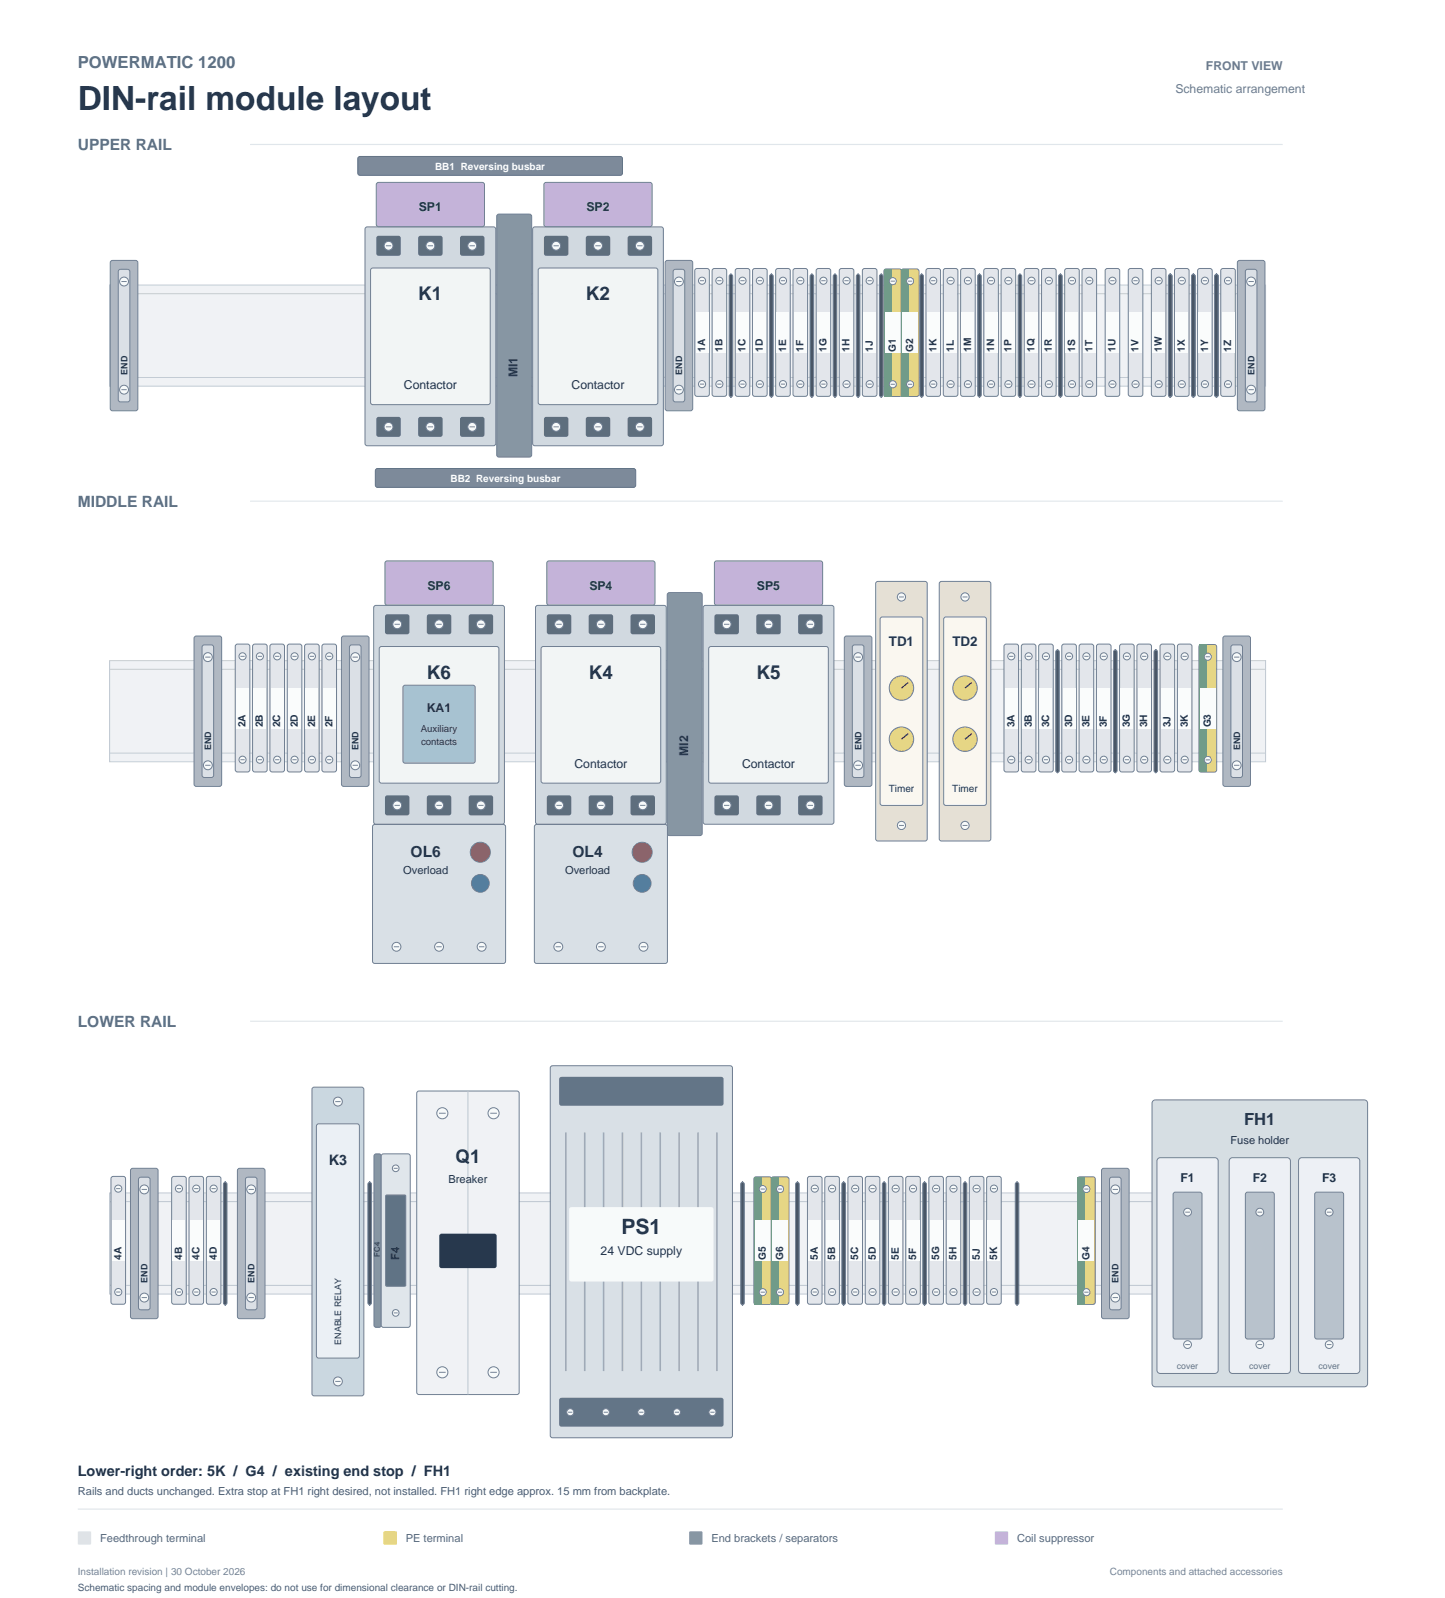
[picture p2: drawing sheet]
<svg xmlns="http://www.w3.org/2000/svg" width="459mm" height="507mm" viewBox="0 0 459 507" stroke-linecap="round" stroke-linejoin="round" font-family="sans-serif">
<defs><g id="words">
<text font-size="10.6" fill="#243347" x="24.7" y="34.9">DIN-rail module layout</text>
<text font-size="6.7" fill="#243347" x="197.2" y="391.7">PS1</text>
<g font-size="6" fill="#243347">
<text x="132.8" y="95.3">K1</text>
<text x="186" y="95.3">K2</text>
<text x="135.5" y="215.5">K6</text>
<text x="186.9" y="215.5">K4</text>
<text x="240.1" y="215.5">K5</text>
<text x="144.5" y="369.3">Q1</text>
</g>
<text font-size="5.3" fill="#526e8a" x="24.7" y="21.5">POWERMATIC 1200</text>
<text font-size="5.3" fill="#243347" x="394.8" y="357.3">FH1</text>
<g font-size="4.9" fill="#526e8a">
<text x="24.7" y="47.6">UPPER RAIL</text>
<text x="24.7" y="160.9">MIDDLE RAIL</text>
<text x="24.7" y="326">LOWER RAIL</text>
</g>
<g font-size="4.9" fill="#243347">
<text x="130.3" y="272">OL6</text>
<text x="181.7" y="272">OL4</text>
</g>
<g font-size="4.6" fill="#243347">
<text x="104.3" y="369.8">K3</text>
<text x="24.7" y="468.5">Lower-right order: 5K / G4 / existing end stop / FH1</text>
</g>
<g font-size="4.2" fill="#243347">
<text x="282.1" y="205">TD1</text>
<text x="302.3" y="205">TD2</text>
</g>
<g font-size="3.9" fill="#6e7d8c">
<text x="382.7" y="22.2">FRONT VIEW</text>
<text x="373" y="29.6">Schematic arrangement</text>
</g>
<g font-size="3.9" fill="#243347">
<text x="132.9" y="67">SP1</text>
<text x="186.1" y="67">SP2</text>
<text x="164.3" y="119.8" transform="rotate(-90 164.3 119.8)">MI1</text>
<text x="128.2" y="123.5">Contactor</text>
<text x="181.4" y="123.5">Contactor</text>
<text x="135.7" y="187.2">SP6</text>
<text x="187" y="187.2">SP4</text>
<text x="240.2" y="187.2">SP5</text>
<text x="135.5" y="226">KA1</text>
<text x="218.4" y="240" transform="rotate(-90 218.4 240)">MI2</text>
<text x="182.3" y="243.7">Contactor</text>
<text x="235.5" y="243.7">Contactor</text>
<text x="374.6" y="375.3">F1</text>
<text x="397.6" y="375.3">F2</text>
<text x="419.6" y="375.3">F3</text>
<text x="190.6" y="398.4">24 VDC supply</text>
</g>
<g font-size="3.5" fill="#243347">
<text x="128" y="277.6">Overload</text>
<text x="179.3" y="277.6">Overload</text>
<text x="390.5" y="363.3">Fuse holder</text>
<text x="142.3" y="375.6">Breaker</text>
<text x="126.6" y="399.9" transform="rotate(-90 126.6 399.9)">F4</text>
</g>
<text font-size="3.5" fill="#4d5e70" x="24.7" y="474.5">Rails and ducts unchanged. Extra stop at FH1 right desired, not installed. FH1 right edge approx. 15 mm from backplate.</text>
<g font-size="3.5" fill="#59697a">
<text x="31.7" y="489.7">Feedthrough terminal</text>
<text x="128.8" y="489.7">PE terminal</text>
<text x="225.8" y="489.7">End brackets / separators</text>
<text x="322.8" y="489.7">Coil suppressor</text>
</g>
<g font-size="3.2" fill="#fff">
<text x="138.1" y="53.9">BB1 Reversing busbar</text>
<text x="143" y="153">BB2 Reversing busbar</text>
</g>
<g font-size="3.2" fill="#243347">
<text x="223.8" y="111.6" transform="rotate(-90 223.8 111.6)">1A</text>
<text x="229.3" y="111.6" transform="rotate(-90 229.3 111.6)">1B</text>
<text x="236.6" y="111.6" transform="rotate(-90 236.6 111.6)">1C</text>
<text x="242.1" y="111.6" transform="rotate(-90 242.1 111.6)">1D</text>
<text x="249.5" y="111.6" transform="rotate(-90 249.5 111.6)">1E</text>
<text x="255" y="111.6" transform="rotate(-90 255 111.6)">1F</text>
<text x="262.3" y="111.6" transform="rotate(-90 262.3 111.6)">1G</text>
<text x="269.7" y="111.6" transform="rotate(-90 269.7 111.6)">1H</text>
<text x="277" y="111.6" transform="rotate(-90 277 111.6)">1J</text>
<text x="284.3" y="111.7" transform="rotate(-90 284.3 111.7)">G1</text>
<text x="289.8" y="111.7" transform="rotate(-90 289.8 111.7)">G2</text>
<text x="297.2" y="111.6" transform="rotate(-90 297.2 111.6)">1K</text>
<text x="302.7" y="111.6" transform="rotate(-90 302.7 111.6)">1L</text>
<text x="308.2" y="111.6" transform="rotate(-90 308.2 111.6)">1M</text>
<text x="315.5" y="111.6" transform="rotate(-90 315.5 111.6)">1N</text>
<text x="321" y="111.6" transform="rotate(-90 321 111.6)">1P</text>
<text x="328.4" y="111.6" transform="rotate(-90 328.4 111.6)">1Q</text>
<text x="333.9" y="111.6" transform="rotate(-90 333.9 111.6)">1R</text>
<text x="341.2" y="111.6" transform="rotate(-90 341.2 111.6)">1S</text>
<text x="346.7" y="111.6" transform="rotate(-90 346.7 111.6)">1T</text>
<text x="354" y="111.6" transform="rotate(-90 354 111.6)">1U</text>
<text x="361.4" y="111.6" transform="rotate(-90 361.4 111.6)">1V</text>
<text x="368.7" y="111.6" transform="rotate(-90 368.7 111.6)">1W</text>
<text x="376.1" y="111.6" transform="rotate(-90 376.1 111.6)">1X</text>
<text x="383.4" y="111.6" transform="rotate(-90 383.4 111.6)">1Y</text>
<text x="390.7" y="111.6" transform="rotate(-90 390.7 111.6)">1Z</text>
<text x="78" y="230.9" transform="rotate(-90 78 230.9)">2A</text>
<text x="83.5" y="230.9" transform="rotate(-90 83.5 230.9)">2B</text>
<text x="89" y="230.9" transform="rotate(-90 89 230.9)">2C</text>
<text x="94.5" y="230.9" transform="rotate(-90 94.5 230.9)">2D</text>
<text x="100" y="230.9" transform="rotate(-90 100 230.9)">2E</text>
<text x="105.5" y="230.9" transform="rotate(-90 105.5 230.9)">2F</text>
<text x="321.9" y="230.9" transform="rotate(-90 321.9 230.9)">3A</text>
<text x="327.4" y="230.9" transform="rotate(-90 327.4 230.9)">3B</text>
<text x="333" y="230.9" transform="rotate(-90 333 230.9)">3C</text>
<text x="340.3" y="230.9" transform="rotate(-90 340.3 230.9)">3D</text>
<text x="345.8" y="230.9" transform="rotate(-90 345.8 230.9)">3E</text>
<text x="351.3" y="230.9" transform="rotate(-90 351.3 230.9)">3F</text>
<text x="358.6" y="230.9" transform="rotate(-90 358.6 230.9)">3G</text>
<text x="364.1" y="230.9" transform="rotate(-90 364.1 230.9)">3H</text>
<text x="371.5" y="230.9" transform="rotate(-90 371.5 230.9)">3J</text>
<text x="377" y="230.9" transform="rotate(-90 377 230.9)">3K</text>
<text x="384.3" y="230.9" transform="rotate(-90 384.3 230.9)">G3</text>
<text x="282" y="251.5">Timer</text>
<text x="302.2" y="251.5">Timer</text>
<text x="38.5" y="399.8" transform="rotate(-90 38.5 399.8)">4A</text>
<text x="57.8" y="399.8" transform="rotate(-90 57.8 399.8)">4B</text>
<text x="63.3" y="399.8" transform="rotate(-90 63.3 399.8)">4C</text>
<text x="68.8" y="399.8" transform="rotate(-90 68.8 399.8)">4D</text>
<text x="243.1" y="399.9" transform="rotate(-90 243.1 399.9)">G5</text>
<text x="248.6" y="399.9" transform="rotate(-90 248.6 399.9)">G6</text>
<text x="259.6" y="399.8" transform="rotate(-90 259.6 399.8)">5A</text>
<text x="265.1" y="399.8" transform="rotate(-90 265.1 399.8)">5B</text>
<text x="272.4" y="399.8" transform="rotate(-90 272.4 399.8)">5C</text>
<text x="277.9" y="399.8" transform="rotate(-90 277.9 399.8)">5D</text>
<text x="285.3" y="399.8" transform="rotate(-90 285.3 399.8)">5E</text>
<text x="290.8" y="399.8" transform="rotate(-90 290.8 399.8)">5F</text>
<text x="298.1" y="399.8" transform="rotate(-90 298.1 399.8)">5G</text>
<text x="303.6" y="399.8" transform="rotate(-90 303.6 399.8)">5H</text>
<text x="310.9" y="399.8" transform="rotate(-90 310.9 399.8)">5J</text>
<text x="316.4" y="399.8" transform="rotate(-90 316.4 399.8)">5K</text>
<text x="345.8" y="399.9" transform="rotate(-90 345.8 399.9)">G4</text>
</g>
<g font-size="3.2" fill="#788594">
<text x="24.7" y="499.9">Installation revision | 30 October 2026</text>
<text x="352.2" y="499.9">Components and attached accessories</text>
</g>
<text font-size="3.2" fill="#4d5e70" x="24.7" y="505.2">Schematic spacing and module envelopes: do not use for dimensional clearance or DIN-rail cutting.</text>
<g font-size="3.1" fill="#243347">
<text x="133.5" y="232.3">Auxiliary</text>
<text x="133.6" y="236.6">contacts</text>
</g>
<g font-size="2.8" fill="#243347">
<text x="40.4" y="119" transform="rotate(-90 40.4 119)">END</text>
<text x="216.5" y="119" transform="rotate(-90 216.5 119)">END</text>
<text x="398.1" y="119" transform="rotate(-90 398.1 119)">END</text>
<text x="67" y="238.2" transform="rotate(-90 67 238.2)">END</text>
<text x="113.8" y="238.2" transform="rotate(-90 113.8 238.2)">END</text>
<text x="273.4" y="238.2" transform="rotate(-90 273.4 238.2)">END</text>
<text x="393.6" y="238.2" transform="rotate(-90 393.6 238.2)">END</text>
<text x="46.8" y="407.2" transform="rotate(-90 46.8 407.2)">END</text>
<text x="80.8" y="407.2" transform="rotate(-90 80.8 407.2)">END</text>
<text x="355" y="407.2" transform="rotate(-90 355 407.2)">END</text>
<text x="108.3" y="426.9" transform="rotate(-90 108.3 426.9)">ENABLE RELAY</text>
</g>
<g font-size="2.8" fill="#637085">
<text x="373.5" y="434.6">cover</text>
<text x="396.5" y="434.6">cover</text>
<text x="418.5" y="434.6">cover</text>
</g>
<text font-size="2.5" fill="#243347" x="120.6" y="398.9" transform="rotate(-90 120.6 398.9)">FC4</text>
</g></defs>
<path d="M79.4 45.9h327.7z" fill="none" stroke="#dee6eb" stroke-width=".35"/>
<path d="M34.8 90.5h366.9v32.1h-366.9z" fill-rule="evenodd" fill="#f0f2f5" stroke="#c2ccd4" stroke-width=".32"/>
<path d="M34.8 93.2h366.9zM34.8 119.8h366.9z" fill="none" stroke="#c2ccd4" stroke-width=".32"/>
<path d="M79.4 159.1h327.7z" fill="none" stroke="#dee6eb" stroke-width=".35"/>
<path d="M34.8 209.7h366.9v32.1h-366.9z" fill-rule="evenodd" fill="#f0f2f5" stroke="#c2ccd4" stroke-width=".32"/>
<path d="M34.8 212.5h366.9zM34.8 239.1h366.9z" fill="none" stroke="#c2ccd4" stroke-width=".32"/>
<path d="M79.4 324.2h327.7z" fill="none" stroke="#dee6eb" stroke-width=".35"/>
<path d="M34.8 378.7h366.9v32.1h-366.9z" fill-rule="evenodd" fill="#f0f2f5" stroke="#c2ccd4" stroke-width=".32"/>
<path d="M34.8 381.5h366.9zM34.8 408.1h366.9z" fill="none" stroke="#c2ccd4" stroke-width=".32"/>
<path d="M35.2 82.9l.5-.2h7.3l.5 .2 .2 .5v46.3l-.2 .5-.5 .2h-7.3l-.5-.2-.2-.5v-46.3z" fill-rule="evenodd" fill="#b0b8c2" stroke="#708094" stroke-width=".32"/>
<path d="M37.7 85.7l.5-.2h2.3l.5 .2 .2 .5v40.7l-.2 .5-.5 .2-2.5-.1-.5-.6v-40.7z" fill-rule="evenodd" fill="#dbe0e6" stroke="#708094" stroke-width=".32"/>
<circle cx="39.4" cy="89.4" r="1.41" fill="#f7fafa" stroke="#708094" stroke-width=".32"/>
<path d="M38.5 89.4h1.7z" fill="none" stroke="#7a8596" stroke-width=".32"/>
<circle cx="39.4" cy="123.7" r="1.41" fill="#f7fafa" stroke="#708094" stroke-width=".32"/>
<path d="M38.5 123.7h1.7z" fill="none" stroke="#7a8596" stroke-width=".32"/>
<path d="M116 72.2l.5-.2h40.1l.7 .5v68.3l-.4 .7h-40.4l-.6-.4-.1-68.4z" fill-rule="evenodd" fill="#d1d9e0" stroke="#708094" stroke-width=".32"/>
<path d="M117.8 85.3l.5-.2h36.6l.5 .2 .2 .5v41.9l-.2 .5-.5 .3h-36.6l-.5-.3-.2-.5v-41.9z" fill-rule="evenodd" fill="#f2f5f5" stroke="#708094" stroke-width=".32"/>
<path d="M119.6 75.1l.5-.2h6.4l.5 .2 .2 .5v4.9l-.2 .5-.5 .2h-6.4l-.5-.2-.2-.5v-4.9z" fill-rule="evenodd" fill="#5e6e7d"/>
<circle cx="123.3" cy="78" r="1.41" fill="#f7fafa" stroke="#708094" stroke-width=".32"/>
<path d="M122.5 78h1.7z" fill="none" stroke="#7a8596" stroke-width=".32"/>
<path d="M132.9 75.1l.5-.2h6.4l.5 .2 .2 .5v4.9l-.2 .5-.5 .2h-6.4l-.5-.2-.2-.5v-4.9z" fill-rule="evenodd" fill="#5e6e7d"/>
<circle cx="136.6" cy="78" r="1.41" fill="#f7fafa" stroke="#708094" stroke-width=".32"/>
<path d="M135.7 78h1.7z" fill="none" stroke="#7a8596" stroke-width=".32"/>
<path d="M146.2 75.1l.5-.2h6.4l.5 .2 .2 .5v4.9l-.2 .5-.5 .2h-6.4l-.5-.2-.2-.5v-4.9z" fill-rule="evenodd" fill="#5e6e7d"/>
<circle cx="149.9" cy="78" r="1.41" fill="#f7fafa" stroke="#708094" stroke-width=".32"/>
<path d="M149 78h1.7z" fill="none" stroke="#7a8596" stroke-width=".32"/>
<path d="M119.6 132.5l.5-.2h6.4l.5 .2 .2 .5v5l-.2 .5-.5 .2h-6.4l-.5-.2-.2-.5v-5z" fill-rule="evenodd" fill="#5e6e7d"/>
<circle cx="123.3" cy="135.5" r="1.41" fill="#f7fafa" stroke="#708094" stroke-width=".32"/>
<path d="M122.5 135.5h1.7z" fill="none" stroke="#7a8596" stroke-width=".32"/>
<path d="M132.9 132.5l.5-.2h6.4l.5 .2 .2 .5v5l-.2 .5-.5 .2h-6.4l-.5-.2-.2-.5v-5z" fill-rule="evenodd" fill="#5e6e7d"/>
<circle cx="136.6" cy="135.5" r="1.41" fill="#f7fafa" stroke="#708094" stroke-width=".32"/>
<path d="M135.7 135.5h1.7z" fill="none" stroke="#7a8596" stroke-width=".32"/>
<path d="M146.2 132.5l.5-.2h6.4l.5 .2 .2 .5v5l-.2 .5-.5 .2h-6.4l-.5-.2-.2-.5v-5z" fill-rule="evenodd" fill="#5e6e7d"/>
<circle cx="149.9" cy="135.5" r="1.41" fill="#f7fafa" stroke="#708094" stroke-width=".32"/>
<path d="M149 135.5h1.7z" fill="none" stroke="#7a8596" stroke-width=".32"/>
<path d="M169.2 72.2l.5-.2h40.1l.7 .5v68.3l-.4 .7h-40.4l-.6-.4-.1-68.4z" fill-rule="evenodd" fill="#d1d9e0" stroke="#708094" stroke-width=".32"/>
<path d="M171 85.3l.5-.2h36.6l.5 .2 .2 .5v41.9l-.2 .5-.5 .3h-36.6l-.5-.3-.2-.5v-41.9z" fill-rule="evenodd" fill="#f2f5f5" stroke="#708094" stroke-width=".32"/>
<path d="M172.8 75.1l.5-.2h6.4l.5 .2 .2 .5v4.9l-.2 .5-.5 .2h-6.4l-.5-.2-.2-.5v-4.9z" fill-rule="evenodd" fill="#5e6e7d"/>
<circle cx="176.5" cy="78" r="1.41" fill="#f7fafa" stroke="#708094" stroke-width=".32"/>
<path d="M175.7 78h1.7z" fill="none" stroke="#7a8596" stroke-width=".32"/>
<path d="M186.1 75.1l.5-.2h6.4l.5 .2 .2 .5v4.9l-.2 .5-.5 .2h-6.4l-.5-.2-.2-.5v-4.9z" fill-rule="evenodd" fill="#5e6e7d"/>
<circle cx="189.8" cy="78" r="1.41" fill="#f7fafa" stroke="#708094" stroke-width=".32"/>
<path d="M188.9 78h1.7z" fill="none" stroke="#7a8596" stroke-width=".32"/>
<path d="M199.4 75.1l.5-.2h6.4l.4 .2 .3 .5v4.9l-.3 .5-.4 .2h-6.4l-.5-.2-.2-.5v-4.9z" fill-rule="evenodd" fill="#5e6e7d"/>
<circle cx="203.1" cy="78" r="1.41" fill="#f7fafa" stroke="#708094" stroke-width=".32"/>
<path d="M202.2 78h1.7z" fill="none" stroke="#7a8596" stroke-width=".32"/>
<path d="M172.8 132.5l.5-.2h6.4l.5 .2 .2 .5v5l-.2 .5-.5 .2h-6.4l-.5-.2-.2-.5v-5z" fill-rule="evenodd" fill="#5e6e7d"/>
<circle cx="176.5" cy="135.5" r="1.41" fill="#f7fafa" stroke="#708094" stroke-width=".32"/>
<path d="M175.7 135.5h1.7z" fill="none" stroke="#7a8596" stroke-width=".32"/>
<path d="M186.1 132.5l.5-.2h6.4l.5 .2 .2 .5v5l-.2 .5-.5 .2h-6.4l-.5-.2-.2-.5v-5z" fill-rule="evenodd" fill="#5e6e7d"/>
<circle cx="189.8" cy="135.5" r="1.41" fill="#f7fafa" stroke="#708094" stroke-width=".32"/>
<path d="M188.9 135.5h1.7z" fill="none" stroke="#7a8596" stroke-width=".32"/>
<path d="M199.4 132.5l.5-.2h6.4l.4 .2 .3 .5v5l-.3 .5-.4 .2h-6.4l-.5-.2-.2-.5v-5z" fill-rule="evenodd" fill="#5e6e7d"/>
<circle cx="203.1" cy="135.5" r="1.41" fill="#f7fafa" stroke="#708094" stroke-width=".32"/>
<path d="M202.2 135.5h1.7z" fill="none" stroke="#7a8596" stroke-width=".32"/>
<path d="M211.3 82.9l.5-.2h7.4l.4 .2 .3 .5v46.3l-.3 .5-.4 .2h-7.4l-.5-.2-.2-.5v-46.3z" fill-rule="evenodd" fill="#b0b8c2" stroke="#708094" stroke-width=".32"/>
<path d="M213.8 85.7l.5-.2h2.3l.5 .2 .2 .5v40.7l-.2 .5-.5 .2-2.5-.1-.5-.6v-40.7z" fill-rule="evenodd" fill="#dbe0e6" stroke="#708094" stroke-width=".32"/>
<circle cx="215.5" cy="89.4" r="1.41" fill="#f7fafa" stroke="#708094" stroke-width=".32"/>
<path d="M214.6 89.4h1.7z" fill="none" stroke="#7a8596" stroke-width=".32"/>
<circle cx="215.5" cy="123.7" r="1.41" fill="#f7fafa" stroke="#708094" stroke-width=".32"/>
<path d="M214.6 123.7h1.7z" fill="none" stroke="#7a8596" stroke-width=".32"/>
<path d="M220.7 85.4l.5-.2h3.2l.5 .2 .2 .5v39.2l-.2 .5-.5 .2h-3.2l-.5-.2-.2-.5v-39.2z" fill-rule="evenodd" fill="#e3e6eb" stroke="#708094" stroke-width=".32"/>
<path d="M220.9 99h3.9v13h-3.9z" fill-rule="evenodd" fill="#fafcfc"/>
<circle cx="222.8" cy="89.1" r="1.13" fill="#f7fafa" stroke="#708094" stroke-width=".32"/>
<path d="M222.1 89.1h1.4z" fill="none" stroke="#7a8596" stroke-width=".32"/>
<circle cx="222.8" cy="121.9" r="1.13" fill="#f7fafa" stroke="#708094" stroke-width=".32"/>
<path d="M222.1 121.9h1.4z" fill="none" stroke="#7a8596" stroke-width=".32"/>
<path d="M226.2 85.4l.5-.2h3.2l.5 .2 .2 .5v39.2l-.2 .5-.5 .2h-3.2l-.5-.2-.2-.5v-39.2z" fill-rule="evenodd" fill="#e3e6eb" stroke="#708094" stroke-width=".32"/>
<path d="M226.4 99h3.9v13h-3.9z" fill-rule="evenodd" fill="#fafcfc"/>
<circle cx="228.3" cy="89.1" r="1.13" fill="#f7fafa" stroke="#708094" stroke-width=".32"/>
<path d="M227.6 89.1h1.4z" fill="none" stroke="#7a8596" stroke-width=".32"/>
<circle cx="228.3" cy="121.9" r="1.13" fill="#f7fafa" stroke="#708094" stroke-width=".32"/>
<path d="M227.6 121.9h1.4z" fill="none" stroke="#7a8596" stroke-width=".32"/>
<path d="M231.6 87.2l.5-.2h-.2l.5 .2 .2 .5v37.6l-.2 .5-.5 .3h.2l-.5-.3-.2-.5v-37.6z" fill-rule="evenodd" fill="#4a5766" stroke="#708094" stroke-width=".32"/>
<path d="M233.5 85.4l.5-.2h3.3l.5 .2 .2 .5v39.2l-.2 .5-.5 .2h-3.3l-.5-.2-.2-.5v-39.2z" fill-rule="evenodd" fill="#e3e6eb" stroke="#708094" stroke-width=".32"/>
<path d="M233.7 99h3.9v13h-3.9z" fill-rule="evenodd" fill="#fafcfc"/>
<circle cx="235.7" cy="89.1" r="1.13" fill="#f7fafa" stroke="#708094" stroke-width=".32"/>
<path d="M235 89.1h1.3z" fill="none" stroke="#7a8596" stroke-width=".32"/>
<circle cx="235.7" cy="121.9" r="1.13" fill="#f7fafa" stroke="#708094" stroke-width=".32"/>
<path d="M235 121.9h1.3z" fill="none" stroke="#7a8596" stroke-width=".32"/>
<path d="M239 85.4l.5-.2h3.3l.5 .2 .2 .5v39.2l-.2 .5-.5 .2h-3.3l-.5-.2-.2-.5v-39.2z" fill-rule="evenodd" fill="#e3e6eb" stroke="#708094" stroke-width=".32"/>
<path d="M239.2 99h3.9v13h-3.9z" fill-rule="evenodd" fill="#fafcfc"/>
<circle cx="241.2" cy="89.1" r="1.13" fill="#f7fafa" stroke="#708094" stroke-width=".32"/>
<path d="M240.5 89.1h1.3z" fill="none" stroke="#7a8596" stroke-width=".32"/>
<circle cx="241.2" cy="121.9" r="1.13" fill="#f7fafa" stroke="#708094" stroke-width=".32"/>
<path d="M240.5 121.9h1.3z" fill="none" stroke="#7a8596" stroke-width=".32"/>
<path d="M244.5 87.2l.5-.2h-.3l.5 .2 .2 .5v37.6l-.2 .5-.5 .3h.3l-.5-.3-.2-.5v-37.6z" fill-rule="evenodd" fill="#4a5766" stroke="#708094" stroke-width=".32"/>
<path d="M246.4 85.4l.5-.2h3.2l.5 .2 .2 .5v39.2l-.2 .5-.5 .2h-3.2l-.5-.2-.2-.5v-39.2z" fill-rule="evenodd" fill="#e3e6eb" stroke="#708094" stroke-width=".32"/>
<path d="M246.5 99h4v13h-4z" fill-rule="evenodd" fill="#fafcfc"/>
<circle cx="248.5" cy="89.1" r="1.13" fill="#f7fafa" stroke="#708094" stroke-width=".32"/>
<path d="M247.8 89.1h1.4z" fill="none" stroke="#7a8596" stroke-width=".32"/>
<circle cx="248.5" cy="121.9" r="1.13" fill="#f7fafa" stroke="#708094" stroke-width=".32"/>
<path d="M247.8 121.9h1.4z" fill="none" stroke="#7a8596" stroke-width=".32"/>
<path d="M251.9 85.4l.5-.2h3.2l.5 .2 .2 .5v39.2l-.2 .5-.5 .2h-3.2l-.5-.2-.2-.5v-39.2z" fill-rule="evenodd" fill="#e3e6eb" stroke="#708094" stroke-width=".32"/>
<path d="M252 99h4v13h-4z" fill-rule="evenodd" fill="#fafcfc"/>
<circle cx="254" cy="89.1" r="1.13" fill="#f7fafa" stroke="#708094" stroke-width=".32"/>
<path d="M253.3 89.1h1.4z" fill="none" stroke="#7a8596" stroke-width=".32"/>
<circle cx="254" cy="121.9" r="1.13" fill="#f7fafa" stroke="#708094" stroke-width=".32"/>
<path d="M253.3 121.9h1.4z" fill="none" stroke="#7a8596" stroke-width=".32"/>
<path d="M257.3 87.2l.5-.2h-.3l.5 .2 .2 .5v37.6l-.2 .5-.5 .3h.3l-.5-.3-.2-.5v-37.6z" fill-rule="evenodd" fill="#4a5766" stroke="#708094" stroke-width=".32"/>
<path d="M259.2 85.4l.5-.2h3.2l.5 .2 .3 .5v39.2l-.3 .5-.5 .2h-3.2l-.5-.2-.2-.5v-39.2z" fill-rule="evenodd" fill="#e3e6eb" stroke="#708094" stroke-width=".32"/>
<path d="M259.4 99h3.9v13h-3.9z" fill-rule="evenodd" fill="#fafcfc"/>
<circle cx="261.3" cy="89.1" r="1.13" fill="#f7fafa" stroke="#708094" stroke-width=".32"/>
<path d="M260.7 89.1h1.3z" fill="none" stroke="#7a8596" stroke-width=".32"/>
<circle cx="261.3" cy="121.9" r="1.13" fill="#f7fafa" stroke="#708094" stroke-width=".32"/>
<path d="M260.7 121.9h1.3z" fill="none" stroke="#7a8596" stroke-width=".32"/>
<path d="M264.6 87.2l.5-.2h-.2l.5 .2 .2 .5v37.6l-.2 .5-.5 .3h.2l-.5-.3-.2-.5v-37.6z" fill-rule="evenodd" fill="#4a5766" stroke="#708094" stroke-width=".32"/>
<path d="M266.6 85.4l.5-.2h3.2l.5 .2 .2 .5v39.2l-.2 .5-.5 .2h-3.2l-.5-.2-.2-.5v-39.2z" fill-rule="evenodd" fill="#e3e6eb" stroke="#708094" stroke-width=".32"/>
<path d="M266.7 99h3.9v13h-3.9z" fill-rule="evenodd" fill="#fafcfc"/>
<circle cx="268.7" cy="89.1" r="1.13" fill="#f7fafa" stroke="#708094" stroke-width=".32"/>
<path d="M268 89.1h1.4z" fill="none" stroke="#7a8596" stroke-width=".32"/>
<circle cx="268.7" cy="121.9" r="1.13" fill="#f7fafa" stroke="#708094" stroke-width=".32"/>
<path d="M268 121.9h1.4z" fill="none" stroke="#7a8596" stroke-width=".32"/>
<path d="M272 87.2l.5-.2h-.3l.5 .2 .2 .5v37.6l-.2 .5-.5 .3h.3l-.5-.3-.2-.5v-37.6z" fill-rule="evenodd" fill="#4a5766" stroke="#708094" stroke-width=".32"/>
<path d="M273.9 85.4l.5-.2h3.2l.5 .2 .2 .5v39.2l-.2 .5-.5 .2h-3.2l-.5-.2-.2-.5v-39.2z" fill-rule="evenodd" fill="#e3e6eb" stroke="#708094" stroke-width=".32"/>
<path d="M274.1 99h3.9v13h-3.9z" fill-rule="evenodd" fill="#fafcfc"/>
<circle cx="276" cy="89.1" r="1.13" fill="#f7fafa" stroke="#708094" stroke-width=".32"/>
<path d="M275.3 89.1h1.4z" fill="none" stroke="#7a8596" stroke-width=".32"/>
<circle cx="276" cy="121.9" r="1.13" fill="#f7fafa" stroke="#708094" stroke-width=".32"/>
<path d="M275.3 121.9h1.4z" fill="none" stroke="#7a8596" stroke-width=".32"/>
<path d="M279.3 87.2l.5-.2h-.3l.5 .2 .3 .5v37.6l-.3 .5-.5 .3h.3l-.5-.3-.2-.5v-37.6z" fill-rule="evenodd" fill="#4a5766" stroke="#708094" stroke-width=".32"/>
<path d="M280.7 85.6l.5-.2h4.3l.5 .2 .2 .5v39.1l-.2 .5-.5 .2h-4.3l-.5-.2-.2-.5v-39.1z" fill-rule="evenodd" fill="#f0d65c" stroke="#708094" stroke-width=".32"/>
<path d="M280.5 85.4h2.5v40.5h-2.5z" fill-rule="evenodd" fill="#61a173"/>
<path d="M280.9 99.1h4.9v13h-4.9z" fill-rule="evenodd" fill="#fafcfc"/>
<circle cx="283.4" cy="89.3" r="1.13" fill="#f7fafa" stroke="#708094" stroke-width=".32"/>
<path d="M282.7 89.3h1.3z" fill="none" stroke="#7a8596" stroke-width=".32"/>
<circle cx="283.4" cy="122" r="1.13" fill="#f7fafa" stroke="#708094" stroke-width=".32"/>
<path d="M282.7 122h1.3z" fill="none" stroke="#7a8596" stroke-width=".32"/>
<path d="M286.2 85.6l.5-.2h4.3l.5 .2 .2 .5v39.1l-.2 .5-.5 .2h-4.3l-.5-.2-.2-.5v-39.1z" fill-rule="evenodd" fill="#f0d65c" stroke="#708094" stroke-width=".32"/>
<path d="M286 85.4h2.5v40.5h-2.5z" fill-rule="evenodd" fill="#61a173"/>
<path d="M286.4 99.1h4.9v13h-4.9z" fill-rule="evenodd" fill="#fafcfc"/>
<circle cx="288.9" cy="89.3" r="1.13" fill="#f7fafa" stroke="#708094" stroke-width=".32"/>
<path d="M288.2 89.3h1.3z" fill="none" stroke="#7a8596" stroke-width=".32"/>
<circle cx="288.9" cy="122" r="1.13" fill="#f7fafa" stroke="#708094" stroke-width=".32"/>
<path d="M288.2 122h1.3z" fill="none" stroke="#7a8596" stroke-width=".32"/>
<path d="M292.2 87.2l.5-.2h-.3l.5 .2 .2 .5v37.6l-.2 .5-.5 .3h.3l-.5-.3-.2-.5v-37.6z" fill-rule="evenodd" fill="#4a5766" stroke="#708094" stroke-width=".32"/>
<path d="M294.1 85.4l.5-.2h3.2l.5 .2 .2 .5v39.2l-.2 .5-.5 .2h-3.2l-.5-.2-.2-.5v-39.2z" fill-rule="evenodd" fill="#e3e6eb" stroke="#708094" stroke-width=".32"/>
<path d="M294.2 99h4v13h-4z" fill-rule="evenodd" fill="#fafcfc"/>
<circle cx="296.2" cy="89.1" r="1.13" fill="#f7fafa" stroke="#708094" stroke-width=".32"/>
<path d="M295.5 89.1h1.4z" fill="none" stroke="#7a8596" stroke-width=".32"/>
<circle cx="296.2" cy="121.9" r="1.13" fill="#f7fafa" stroke="#708094" stroke-width=".32"/>
<path d="M295.5 121.9h1.4z" fill="none" stroke="#7a8596" stroke-width=".32"/>
<path d="M299.6 85.4l.5-.2h3.2l.5 .2 .2 .5v39.2l-.2 .5-.5 .2h-3.2l-.5-.2-.2-.5v-39.2z" fill-rule="evenodd" fill="#e3e6eb" stroke="#708094" stroke-width=".32"/>
<path d="M299.7 99h4v13h-4z" fill-rule="evenodd" fill="#fafcfc"/>
<circle cx="301.7" cy="89.1" r="1.13" fill="#f7fafa" stroke="#708094" stroke-width=".32"/>
<path d="M301 89.1h1.4z" fill="none" stroke="#7a8596" stroke-width=".32"/>
<circle cx="301.7" cy="121.9" r="1.13" fill="#f7fafa" stroke="#708094" stroke-width=".32"/>
<path d="M301 121.9h1.4z" fill="none" stroke="#7a8596" stroke-width=".32"/>
<path d="M305.1 85.4l.5-.2h3.2l.5 .2 .2 .5v39.2l-.2 .5-.5 .2h-3.2l-.5-.2-.2-.5v-39.2z" fill-rule="evenodd" fill="#e3e6eb" stroke="#708094" stroke-width=".32"/>
<path d="M305.2 99h4v13h-4z" fill-rule="evenodd" fill="#fafcfc"/>
<circle cx="307.2" cy="89.1" r="1.13" fill="#f7fafa" stroke="#708094" stroke-width=".32"/>
<path d="M306.5 89.1h1.4z" fill="none" stroke="#7a8596" stroke-width=".32"/>
<circle cx="307.2" cy="121.9" r="1.13" fill="#f7fafa" stroke="#708094" stroke-width=".32"/>
<path d="M306.5 121.9h1.4z" fill="none" stroke="#7a8596" stroke-width=".32"/>
<path d="M310.5 87.2l.5-.2h-.3l.5 .2 .2 .5v37.6l-.2 .5-.5 .3h.3l-.5-.3-.2-.5v-37.6z" fill-rule="evenodd" fill="#4a5766" stroke="#708094" stroke-width=".32"/>
<path d="M312.4 85.4l.5-.2h3.2l.5 .2 .3 .5v39.2l-.3 .5-.5 .2h-3.2l-.5-.2-.2-.5v-39.2z" fill-rule="evenodd" fill="#e3e6eb" stroke="#708094" stroke-width=".32"/>
<path d="M312.6 99h3.9v13h-3.9z" fill-rule="evenodd" fill="#fafcfc"/>
<circle cx="314.5" cy="89.1" r="1.13" fill="#f7fafa" stroke="#708094" stroke-width=".32"/>
<path d="M313.9 89.1h1.3z" fill="none" stroke="#7a8596" stroke-width=".32"/>
<circle cx="314.5" cy="121.9" r="1.13" fill="#f7fafa" stroke="#708094" stroke-width=".32"/>
<path d="M313.9 121.9h1.3z" fill="none" stroke="#7a8596" stroke-width=".32"/>
<path d="M317.9 85.4l.5-.2h3.3l.4 .2 .3 .5v39.2l-.3 .5-.4 .2h-3.3l-.5-.2-.2-.5v-39.2z" fill-rule="evenodd" fill="#e3e6eb" stroke="#708094" stroke-width=".32"/>
<path d="M318.1 99h3.9v13h-3.9z" fill-rule="evenodd" fill="#fafcfc"/>
<circle cx="320" cy="89.1" r="1.13" fill="#f7fafa" stroke="#708094" stroke-width=".32"/>
<path d="M319.4 89.1h1.3z" fill="none" stroke="#7a8596" stroke-width=".32"/>
<circle cx="320" cy="121.9" r="1.13" fill="#f7fafa" stroke="#708094" stroke-width=".32"/>
<path d="M319.4 121.9h1.3z" fill="none" stroke="#7a8596" stroke-width=".32"/>
<path d="M323.3 87.2l.5-.2h-.2l.5 .2 .2 .5v37.6l-.2 .5-.5 .3h.2l-.5-.3-.2-.5v-37.6z" fill-rule="evenodd" fill="#4a5766" stroke="#708094" stroke-width=".32"/>
<path d="M325.3 85.4l.5-.2h3.2l.5 .2 .2 .5v39.2l-.2 .5-.5 .2h-3.2l-.5-.2-.2-.5v-39.2z" fill-rule="evenodd" fill="#e3e6eb" stroke="#708094" stroke-width=".32"/>
<path d="M325.4 99h3.9v13h-3.9z" fill-rule="evenodd" fill="#fafcfc"/>
<circle cx="327.4" cy="89.1" r="1.13" fill="#f7fafa" stroke="#708094" stroke-width=".32"/>
<path d="M326.7 89.1h1.4z" fill="none" stroke="#7a8596" stroke-width=".32"/>
<circle cx="327.4" cy="121.9" r="1.13" fill="#f7fafa" stroke="#708094" stroke-width=".32"/>
<path d="M326.7 121.9h1.4z" fill="none" stroke="#7a8596" stroke-width=".32"/>
<path d="M330.8 85.4l.5-.2h3.2l.5 .2 .2 .5v39.2l-.2 .5-.5 .2h-3.2l-.5-.2-.2-.5v-39.2z" fill-rule="evenodd" fill="#e3e6eb" stroke="#708094" stroke-width=".32"/>
<path d="M330.9 99h3.9v13h-3.9z" fill-rule="evenodd" fill="#fafcfc"/>
<circle cx="332.9" cy="89.1" r="1.13" fill="#f7fafa" stroke="#708094" stroke-width=".32"/>
<path d="M332.2 89.1h1.4z" fill="none" stroke="#7a8596" stroke-width=".32"/>
<circle cx="332.9" cy="121.9" r="1.13" fill="#f7fafa" stroke="#708094" stroke-width=".32"/>
<path d="M332.2 121.9h1.4z" fill="none" stroke="#7a8596" stroke-width=".32"/>
<path d="M336.2 87.2l.5-.2h-.3l.5 .2 .2 .5v37.6l-.2 .5-.5 .3h.3l-.5-.3-.2-.5v-37.6z" fill-rule="evenodd" fill="#4a5766" stroke="#708094" stroke-width=".32"/>
<path d="M338.1 85.4l.5-.2h3.2l.5 .2 .2 .5v39.2l-.2 .5-.5 .2h-3.2l-.5-.2-.2-.5v-39.2z" fill-rule="evenodd" fill="#e3e6eb" stroke="#708094" stroke-width=".32"/>
<path d="M338.3 99h3.9v13h-3.9z" fill-rule="evenodd" fill="#fafcfc"/>
<circle cx="340.2" cy="89.1" r="1.13" fill="#f7fafa" stroke="#708094" stroke-width=".32"/>
<path d="M339.5 89.1h1.4z" fill="none" stroke="#7a8596" stroke-width=".32"/>
<circle cx="340.2" cy="121.9" r="1.13" fill="#f7fafa" stroke="#708094" stroke-width=".32"/>
<path d="M339.5 121.9h1.4z" fill="none" stroke="#7a8596" stroke-width=".32"/>
<path d="M343.6 85.4l.5-.2h3.2l.5 .2 .2 .5v39.2l-.2 .5-.5 .2h-3.2l-.5-.2-.2-.5v-39.2z" fill-rule="evenodd" fill="#e3e6eb" stroke="#708094" stroke-width=".32"/>
<path d="M343.8 99h3.9v13h-3.9z" fill-rule="evenodd" fill="#fafcfc"/>
<circle cx="345.7" cy="89.1" r="1.13" fill="#f7fafa" stroke="#708094" stroke-width=".32"/>
<path d="M345 89.1h1.4z" fill="none" stroke="#7a8596" stroke-width=".32"/>
<circle cx="345.7" cy="121.9" r="1.13" fill="#f7fafa" stroke="#708094" stroke-width=".32"/>
<path d="M345 121.9h1.4z" fill="none" stroke="#7a8596" stroke-width=".32"/>
<path d="M351 85.4l.4-.2h3.3l.5 .2 .2 .5v39.2l-.2 .5-.5 .2h-3.3l-.4-.2-.3-.5v-39.2z" fill-rule="evenodd" fill="#e3e6eb" stroke="#708094" stroke-width=".32"/>
<path d="M351.1 99h3.9v13h-3.9z" fill-rule="evenodd" fill="#fafcfc"/>
<circle cx="353.1" cy="89.1" r="1.13" fill="#f7fafa" stroke="#708094" stroke-width=".32"/>
<path d="M352.4 89.1h1.3z" fill="none" stroke="#7a8596" stroke-width=".32"/>
<circle cx="353.1" cy="121.9" r="1.13" fill="#f7fafa" stroke="#708094" stroke-width=".32"/>
<path d="M352.4 121.9h1.3z" fill="none" stroke="#7a8596" stroke-width=".32"/>
<path d="M358.3 85.4l.5-.2h3.2l.5 .2 .2 .5v39.2l-.2 .5-.5 .2h-3.2l-.5-.2-.2-.5v-39.2z" fill-rule="evenodd" fill="#e3e6eb" stroke="#708094" stroke-width=".32"/>
<path d="M358.4 99h4v13h-4z" fill-rule="evenodd" fill="#fafcfc"/>
<circle cx="360.4" cy="89.1" r="1.13" fill="#f7fafa" stroke="#708094" stroke-width=".32"/>
<path d="M359.7 89.1h1.4z" fill="none" stroke="#7a8596" stroke-width=".32"/>
<circle cx="360.4" cy="121.9" r="1.13" fill="#f7fafa" stroke="#708094" stroke-width=".32"/>
<path d="M359.7 121.9h1.4z" fill="none" stroke="#7a8596" stroke-width=".32"/>
<path d="M365.6 85.4l.5-.2h3.2l.5 .2 .3 .5v39.2l-.3 .5-.5 .2h-3.2l-.5-.2-.2-.5v-39.2z" fill-rule="evenodd" fill="#e3e6eb" stroke="#708094" stroke-width=".32"/>
<path d="M365.8 99h3.9v13h-3.9z" fill-rule="evenodd" fill="#fafcfc"/>
<circle cx="367.7" cy="89.1" r="1.13" fill="#f7fafa" stroke="#708094" stroke-width=".32"/>
<path d="M367.1 89.1h1.3z" fill="none" stroke="#7a8596" stroke-width=".32"/>
<circle cx="367.7" cy="121.9" r="1.13" fill="#f7fafa" stroke="#708094" stroke-width=".32"/>
<path d="M367.1 121.9h1.3z" fill="none" stroke="#7a8596" stroke-width=".32"/>
<g fill="#4a5766" stroke="#708094" stroke-width=".32">
<path d="M371 87.2l.5-.2h-.2l.5 .2 .2 .5v37.6l-.2 .5-.5 .3h.2l-.5-.3-.2-.5v-37.6z" fill-rule="evenodd"/>
<path d="M371 87.2l.5-.2h-.2l.5 .2 .2 .5v37.6l-.2 .5-.5 .3h.2l-.5-.3-.2-.5v-37.6z" fill-rule="evenodd"/>
</g>
<path d="M373 85.4l.5-.2h3.2l.5 .2 .2 .5v39.2l-.2 .5-.5 .2h-3.2l-.5-.2-.2-.5v-39.2z" fill-rule="evenodd" fill="#e3e6eb" stroke="#708094" stroke-width=".32"/>
<path d="M373.1 99h3.9v13h-3.9z" fill-rule="evenodd" fill="#fafcfc"/>
<circle cx="375.1" cy="89.1" r="1.13" fill="#f7fafa" stroke="#708094" stroke-width=".32"/>
<path d="M374.4 89.1h1.4z" fill="none" stroke="#7a8596" stroke-width=".32"/>
<circle cx="375.1" cy="121.9" r="1.13" fill="#f7fafa" stroke="#708094" stroke-width=".32"/>
<path d="M374.4 121.9h1.4z" fill="none" stroke="#7a8596" stroke-width=".32"/>
<g fill="#4a5766" stroke="#708094" stroke-width=".32">
<path d="M378.4 87.2l.5-.2h-.3l.5 .2 .2 .5v37.6l-.2 .5-.5 .3h.3l-.5-.3-.2-.5v-37.6z" fill-rule="evenodd"/>
<path d="M378.4 87.2l.5-.2h-.3l.5 .2 .2 .5v37.6l-.2 .5-.5 .3h.3l-.5-.3-.2-.5v-37.6z" fill-rule="evenodd"/>
</g>
<path d="M380.3 85.4l.5-.2h3.2l.5 .2 .2 .5v39.2l-.2 .5-.5 .2h-3.2l-.5-.2-.2-.5v-39.2z" fill-rule="evenodd" fill="#e3e6eb" stroke="#708094" stroke-width=".32"/>
<path d="M380.4 99h4v13h-4z" fill-rule="evenodd" fill="#fafcfc"/>
<circle cx="382.4" cy="89.1" r="1.13" fill="#f7fafa" stroke="#708094" stroke-width=".32"/>
<path d="M381.7 89.1h1.4z" fill="none" stroke="#7a8596" stroke-width=".32"/>
<circle cx="382.4" cy="121.9" r="1.13" fill="#f7fafa" stroke="#708094" stroke-width=".32"/>
<path d="M381.7 121.9h1.4z" fill="none" stroke="#7a8596" stroke-width=".32"/>
<g fill="#4a5766" stroke="#708094" stroke-width=".32">
<path d="M385.7 87.2l.5-.2h-.3l.5 .2 .3 .5v37.6l-.3 .5-.5 .3h.3l-.5-.3-.2-.5v-37.6z" fill-rule="evenodd"/>
<path d="M385.7 87.2l.5-.2h-.3l.5 .2 .3 .5v37.6l-.3 .5-.5 .3h.3l-.5-.3-.2-.5v-37.6z" fill-rule="evenodd"/>
</g>
<path d="M387.6 85.4l.5-.2h3.3l.5 .2 .2 .5v39.2l-.2 .5-.5 .2h-3.3l-.5-.2-.2-.5v-39.2z" fill-rule="evenodd" fill="#e3e6eb" stroke="#708094" stroke-width=".32"/>
<path d="M387.8 99h3.9v13h-3.9z" fill-rule="evenodd" fill="#fafcfc"/>
<circle cx="389.7" cy="89.1" r="1.13" fill="#f7fafa" stroke="#708094" stroke-width=".32"/>
<path d="M389.1 89.1h1.3z" fill="none" stroke="#7a8596" stroke-width=".32"/>
<circle cx="389.7" cy="121.9" r="1.13" fill="#f7fafa" stroke="#708094" stroke-width=".32"/>
<path d="M389.1 121.9h1.3z" fill="none" stroke="#7a8596" stroke-width=".32"/>
<path d="M392.9 82.9l.5-.2h7.4l.5 .2 .2 .5v46.3l-.2 .5-.5 .2h-7.4l-.5-.2-.2-.5v-46.3z" fill-rule="evenodd" fill="#b0b8c2" stroke="#708094" stroke-width=".32"/>
<path d="M395.5 85.7l.5-.2h2.2l.5 .2 .2 .5v40.7l-.2 .5-.5 .2-2.5-.1-.5-.6v-40.7z" fill-rule="evenodd" fill="#dbe0e6" stroke="#708094" stroke-width=".32"/>
<circle cx="397.1" cy="89.4" r="1.41" fill="#f7fafa" stroke="#708094" stroke-width=".32"/>
<path d="M396.2 89.4h1.7z" fill="none" stroke="#7a8596" stroke-width=".32"/>
<circle cx="397.1" cy="123.7" r="1.41" fill="#f7fafa" stroke="#708094" stroke-width=".32"/>
<path d="M396.2 123.7h1.7z" fill="none" stroke="#7a8596" stroke-width=".32"/>
<path d="M61.8 202.1l.5-.2h7.3l.5 .2 .2 .5v46.3l-.2 .5-.5 .2h-7.3l-.5-.2-.2-.5v-46.3z" fill-rule="evenodd" fill="#b0b8c2" stroke="#708094" stroke-width=".32"/>
<path d="M64.3 204.9l.5-.2h2.3l.5 .2 .2 .5v40.7l-.2 .5-.5 .2h-2.5l-.5-.7v-40.7z" fill-rule="evenodd" fill="#dbe0e6" stroke="#708094" stroke-width=".32"/>
<circle cx="66" cy="208.6" r="1.41" fill="#f7fafa" stroke="#708094" stroke-width=".32"/>
<path d="M65.1 208.6h1.7z" fill="none" stroke="#7a8596" stroke-width=".32"/>
<circle cx="66" cy="242.9" r="1.41" fill="#f7fafa" stroke="#708094" stroke-width=".32"/>
<path d="M65.1 242.9h1.7z" fill="none" stroke="#7a8596" stroke-width=".32"/>
<path d="M74.9 204.7l.5-.2h3.2l.5 .2 .2 .5v39.2l-.2 .5-.5 .2h-3.2l-.5-.2-.2-.5v-39.2z" fill-rule="evenodd" fill="#e3e6eb" stroke="#708094" stroke-width=".32"/>
<path d="M75 218.3h3.9v13h-3.9z" fill-rule="evenodd" fill="#fafcfc"/>
<circle cx="77" cy="208.4" r="1.13" fill="#f7fafa" stroke="#708094" stroke-width=".32"/>
<path d="M76.3 208.4h1.4z" fill="none" stroke="#7a8596" stroke-width=".32"/>
<circle cx="77" cy="241.2" r="1.13" fill="#f7fafa" stroke="#708094" stroke-width=".32"/>
<path d="M76.3 241.2h1.4z" fill="none" stroke="#7a8596" stroke-width=".32"/>
<path d="M80.4 204.7l.5-.2h3.2l.5 .2 .2 .5v39.2l-.2 .5-.5 .2h-3.2l-.5-.2-.2-.5v-39.2z" fill-rule="evenodd" fill="#e3e6eb" stroke="#708094" stroke-width=".32"/>
<path d="M80.5 218.3h3.9v13h-3.9z" fill-rule="evenodd" fill="#fafcfc"/>
<circle cx="82.5" cy="208.4" r="1.13" fill="#f7fafa" stroke="#708094" stroke-width=".32"/>
<path d="M81.8 208.4h1.4z" fill="none" stroke="#7a8596" stroke-width=".32"/>
<circle cx="82.5" cy="241.2" r="1.13" fill="#f7fafa" stroke="#708094" stroke-width=".32"/>
<path d="M81.8 241.2h1.4z" fill="none" stroke="#7a8596" stroke-width=".32"/>
<path d="M85.9 204.7l.5-.2h3.2l.5 .2 .2 .5v39.2l-.2 .5-.5 .2h-3.2l-.5-.2-.2-.5v-39.2z" fill-rule="evenodd" fill="#e3e6eb" stroke="#708094" stroke-width=".32"/>
<path d="M86 218.3h3.9v13h-3.9z" fill-rule="evenodd" fill="#fafcfc"/>
<circle cx="88" cy="208.4" r="1.13" fill="#f7fafa" stroke="#708094" stroke-width=".32"/>
<path d="M87.3 208.4h1.4z" fill="none" stroke="#7a8596" stroke-width=".32"/>
<circle cx="88" cy="241.2" r="1.13" fill="#f7fafa" stroke="#708094" stroke-width=".32"/>
<path d="M87.3 241.2h1.4z" fill="none" stroke="#7a8596" stroke-width=".32"/>
<path d="M91.4 204.7l.5-.2h3.2l.5 .2 .2 .5v39.2l-.2 .5-.5 .2h-3.2l-.5-.2-.2-.5v-39.2z" fill-rule="evenodd" fill="#e3e6eb" stroke="#708094" stroke-width=".32"/>
<path d="M91.5 218.3h3.9v13h-3.9z" fill-rule="evenodd" fill="#fafcfc"/>
<circle cx="93.5" cy="208.4" r="1.13" fill="#f7fafa" stroke="#708094" stroke-width=".32"/>
<path d="M92.8 208.4h1.4z" fill="none" stroke="#7a8596" stroke-width=".32"/>
<circle cx="93.5" cy="241.2" r="1.13" fill="#f7fafa" stroke="#708094" stroke-width=".32"/>
<path d="M92.8 241.2h1.4z" fill="none" stroke="#7a8596" stroke-width=".32"/>
<path d="M96.9 204.7l.5-.2h3.2l.5 .2 .2 .5v39.2l-.2 .5-.5 .2h-3.2l-.5-.2-.2-.5v-39.2z" fill-rule="evenodd" fill="#e3e6eb" stroke="#708094" stroke-width=".32"/>
<path d="M97 218.3h4v13h-4z" fill-rule="evenodd" fill="#fafcfc"/>
<circle cx="99" cy="208.4" r="1.13" fill="#f7fafa" stroke="#708094" stroke-width=".32"/>
<path d="M98.3 208.4h1.4z" fill="none" stroke="#7a8596" stroke-width=".32"/>
<circle cx="99" cy="241.2" r="1.13" fill="#f7fafa" stroke="#708094" stroke-width=".32"/>
<path d="M98.3 241.2h1.4z" fill="none" stroke="#7a8596" stroke-width=".32"/>
<path d="M102.4 204.7l.5-.2h3.2l.5 .2 .2 .5v39.2l-.2 .5-.5 .2h-3.2l-.5-.2-.2-.5v-39.2z" fill-rule="evenodd" fill="#e3e6eb" stroke="#708094" stroke-width=".32"/>
<path d="M102.5 218.3h4v13h-4z" fill-rule="evenodd" fill="#fafcfc"/>
<circle cx="104.5" cy="208.4" r="1.13" fill="#f7fafa" stroke="#708094" stroke-width=".32"/>
<path d="M103.8 208.4h1.4z" fill="none" stroke="#7a8596" stroke-width=".32"/>
<circle cx="104.5" cy="241.2" r="1.13" fill="#f7fafa" stroke="#708094" stroke-width=".32"/>
<path d="M103.8 241.2h1.4z" fill="none" stroke="#7a8596" stroke-width=".32"/>
<path d="M108.6 202.1l.5-.2h7.3l.5 .2 .2 .5v46.3l-.2 .5-.5 .2h-7.3l-.5-.2-.2-.5v-46.3z" fill-rule="evenodd" fill="#b0b8c2" stroke="#708094" stroke-width=".32"/>
<path d="M111.1 204.9l.5-.2h2.3l.5 .2 .2 .5v40.7l-.2 .5-.5 .2h-2.6l-.4-.7v-40.7z" fill-rule="evenodd" fill="#dbe0e6" stroke="#708094" stroke-width=".32"/>
<circle cx="112.7" cy="208.6" r="1.41" fill="#f7fafa" stroke="#708094" stroke-width=".32"/>
<path d="M111.9 208.6h1.7z" fill="none" stroke="#7a8596" stroke-width=".32"/>
<circle cx="112.7" cy="242.9" r="1.41" fill="#f7fafa" stroke="#708094" stroke-width=".32"/>
<path d="M111.9 242.9h1.7z" fill="none" stroke="#7a8596" stroke-width=".32"/>
<path d="M118.8 192.4l.5-.2h40.1l.6 .4 .1 68.4-.4 .6-40.4 .1-.6-.5-.1-68.3z" fill-rule="evenodd" fill="#d1d9e0" stroke="#708094" stroke-width=".32"/>
<path d="M120.6 205.4l.5-.2h36.5l.5 .2 .2 .5v42l-.2 .5-.5 .2h-36.5l-.5-.2-.2-.5v-42z" fill-rule="evenodd" fill="#f2f5f5" stroke="#708094" stroke-width=".32"/>
<path d="M122.4 195.2l.5-.2h6.3l.5 .2 .2 .5v5l-.2 .5-.5 .2h-6.3l-.5-.2-.2-.5v-5z" fill-rule="evenodd" fill="#5e6e7d"/>
<circle cx="126.1" cy="198.2" r="1.41" fill="#f7fafa" stroke="#708094" stroke-width=".32"/>
<path d="M125.2 198.2h1.7z" fill="none" stroke="#7a8596" stroke-width=".32"/>
<path d="M135.7 195.2l.5-.2h6.3l.5 .2 .2 .5v5l-.2 .5-.5 .2h-6.3l-.5-.2-.2-.5v-5z" fill-rule="evenodd" fill="#5e6e7d"/>
<circle cx="139.3" cy="198.2" r="1.41" fill="#f7fafa" stroke="#708094" stroke-width=".32"/>
<path d="M138.5 198.2h1.7z" fill="none" stroke="#7a8596" stroke-width=".32"/>
<path d="M149 195.2l.5-.2h6.3l.5 .2 .2 .5v5l-.2 .5-.5 .2h-6.3l-.5-.2-.3-.5v-5z" fill-rule="evenodd" fill="#5e6e7d"/>
<circle cx="152.6" cy="198.2" r="1.41" fill="#f7fafa" stroke="#708094" stroke-width=".32"/>
<path d="M151.8 198.2h1.7z" fill="none" stroke="#7a8596" stroke-width=".32"/>
<path d="M122.4 252.7l.5-.2h6.3l.5 .2 .2 .5v4.9l-.2 .5-.5 .2h-6.3l-.5-.2-.2-.5v-4.9z" fill-rule="evenodd" fill="#5e6e7d"/>
<circle cx="126.1" cy="255.7" r="1.41" fill="#f7fafa" stroke="#708094" stroke-width=".32"/>
<path d="M125.2 255.7h1.7z" fill="none" stroke="#7a8596" stroke-width=".32"/>
<path d="M135.7 252.7l.5-.2h6.3l.5 .2 .2 .5v4.9l-.2 .5-.5 .2h-6.3l-.5-.2-.2-.5v-4.9z" fill-rule="evenodd" fill="#5e6e7d"/>
<circle cx="139.3" cy="255.7" r="1.41" fill="#f7fafa" stroke="#708094" stroke-width=".32"/>
<path d="M138.5 255.7h1.7z" fill="none" stroke="#7a8596" stroke-width=".32"/>
<path d="M149 252.7l.5-.2h6.3l.5 .2 .2 .5v4.9l-.2 .5-.5 .2h-6.3l-.5-.2-.3-.5v-4.9z" fill-rule="evenodd" fill="#5e6e7d"/>
<circle cx="152.6" cy="255.7" r="1.41" fill="#f7fafa" stroke="#708094" stroke-width=".32"/>
<path d="M151.8 255.7h1.7z" fill="none" stroke="#7a8596" stroke-width=".32"/>
<path d="M170.2 192.4l.5-.2h40.1l.6 .4 .1 68.4-.5 .6-40.3 .1-.7-.5v-68.3z" fill-rule="evenodd" fill="#d1d9e0" stroke="#708094" stroke-width=".32"/>
<path d="M171.9 205.4l.5-.2h36.6l.5 .2 .2 .5v42l-.2 .5-.5 .2h-36.6l-.5-.2-.2-.5v-42z" fill-rule="evenodd" fill="#f2f5f5" stroke="#708094" stroke-width=".32"/>
<path d="M173.8 195.2l.5-.2h6.3l.5 .2 .2 .5v5l-.2 .5-.5 .2h-6.3l-.5-.2-.3-.5v-5z" fill-rule="evenodd" fill="#5e6e7d"/>
<circle cx="177.4" cy="198.2" r="1.41" fill="#f7fafa" stroke="#708094" stroke-width=".32"/>
<path d="M176.6 198.2h1.7z" fill="none" stroke="#7a8596" stroke-width=".32"/>
<path d="M187 195.2l.5-.2h6.4l.5 .2 .2 .5v5l-.2 .5-.5 .2h-6.4l-.5-.2-.2-.5v-5z" fill-rule="evenodd" fill="#5e6e7d"/>
<circle cx="190.7" cy="198.2" r="1.41" fill="#f7fafa" stroke="#708094" stroke-width=".32"/>
<path d="M189.9 198.2h1.7z" fill="none" stroke="#7a8596" stroke-width=".32"/>
<path d="M200.3 195.2l.5-.2h6.4l.5 .2 .2 .5v5l-.2 .5-.5 .2h-6.4l-.5-.2-.2-.5v-5z" fill-rule="evenodd" fill="#5e6e7d"/>
<circle cx="204" cy="198.2" r="1.41" fill="#f7fafa" stroke="#708094" stroke-width=".32"/>
<path d="M203.1 198.2h1.7z" fill="none" stroke="#7a8596" stroke-width=".32"/>
<path d="M173.8 252.7l.5-.2h6.3l.5 .2 .2 .5v4.9l-.2 .5-.5 .2h-6.3l-.5-.2-.3-.5v-4.9z" fill-rule="evenodd" fill="#5e6e7d"/>
<circle cx="177.4" cy="255.7" r="1.41" fill="#f7fafa" stroke="#708094" stroke-width=".32"/>
<path d="M176.6 255.7h1.7z" fill="none" stroke="#7a8596" stroke-width=".32"/>
<path d="M187 252.7l.5-.2h6.4l.5 .2 .2 .5v4.9l-.2 .5-.5 .2h-6.4l-.5-.2-.2-.5v-4.9z" fill-rule="evenodd" fill="#5e6e7d"/>
<circle cx="190.7" cy="255.7" r="1.41" fill="#f7fafa" stroke="#708094" stroke-width=".32"/>
<path d="M189.9 255.7h1.7z" fill="none" stroke="#7a8596" stroke-width=".32"/>
<path d="M200.3 252.7l.5-.2h6.4l.5 .2 .2 .5v4.9l-.2 .5-.5 .2h-6.4l-.5-.2-.2-.5v-4.9z" fill-rule="evenodd" fill="#5e6e7d"/>
<circle cx="204" cy="255.7" r="1.41" fill="#f7fafa" stroke="#708094" stroke-width=".32"/>
<path d="M203.1 255.7h1.7z" fill="none" stroke="#7a8596" stroke-width=".32"/>
<path d="M223.4 192.4l.5-.2h40.1l.6 .4 .1 68.4-.5 .6-40.3 .1-.7-.5v-68.3z" fill-rule="evenodd" fill="#d1d9e0" stroke="#708094" stroke-width=".32"/>
<path d="M225.1 205.4l.5-.2h36.6l.5 .2 .2 .5v42l-.2 .5-.5 .2h-36.6l-.5-.2-.2-.5v-42z" fill-rule="evenodd" fill="#f2f5f5" stroke="#708094" stroke-width=".32"/>
<path d="M227 195.2l.5-.2h6.3l.5 .2 .2 .5v5l-.2 .5-.5 .2h-6.3l-.5-.2-.3-.5v-5z" fill-rule="evenodd" fill="#5e6e7d"/>
<circle cx="230.6" cy="198.2" r="1.41" fill="#f7fafa" stroke="#708094" stroke-width=".32"/>
<path d="M229.8 198.2h1.7z" fill="none" stroke="#7a8596" stroke-width=".32"/>
<path d="M240.2 195.2l.5-.2h6.4l.5 .2 .2 .5v5l-.2 .5-.5 .2h-6.4l-.5-.2-.2-.5v-5z" fill-rule="evenodd" fill="#5e6e7d"/>
<circle cx="243.9" cy="198.2" r="1.41" fill="#f7fafa" stroke="#708094" stroke-width=".32"/>
<path d="M243.1 198.2h1.7z" fill="none" stroke="#7a8596" stroke-width=".32"/>
<path d="M253.5 195.2l.5-.2h6.4l.5 .2 .2 .5v5l-.2 .5-.5 .2h-6.4l-.5-.2-.2-.5v-5z" fill-rule="evenodd" fill="#5e6e7d"/>
<circle cx="257.2" cy="198.2" r="1.41" fill="#f7fafa" stroke="#708094" stroke-width=".32"/>
<path d="M256.3 198.2h1.7z" fill="none" stroke="#7a8596" stroke-width=".32"/>
<path d="M227 252.7l.5-.2h6.3l.5 .2 .2 .5v4.9l-.2 .5-.5 .2h-6.3l-.5-.2-.3-.5v-4.9z" fill-rule="evenodd" fill="#5e6e7d"/>
<circle cx="230.6" cy="255.7" r="1.41" fill="#f7fafa" stroke="#708094" stroke-width=".32"/>
<path d="M229.8 255.7h1.7z" fill="none" stroke="#7a8596" stroke-width=".32"/>
<path d="M240.2 252.7l.5-.2h6.4l.5 .2 .2 .5v4.9l-.2 .5-.5 .2h-6.4l-.5-.2-.2-.5v-4.9z" fill-rule="evenodd" fill="#5e6e7d"/>
<circle cx="243.9" cy="255.7" r="1.41" fill="#f7fafa" stroke="#708094" stroke-width=".32"/>
<path d="M243.1 255.7h1.7z" fill="none" stroke="#7a8596" stroke-width=".32"/>
<path d="M253.5 252.7l.5-.2h6.4l.5 .2 .2 .5v4.9l-.2 .5-.5 .2h-6.4l-.5-.2-.2-.5v-4.9z" fill-rule="evenodd" fill="#5e6e7d"/>
<circle cx="257.2" cy="255.7" r="1.41" fill="#f7fafa" stroke="#708094" stroke-width=".32"/>
<path d="M256.3 255.7h1.7z" fill="none" stroke="#7a8596" stroke-width=".32"/>
<path d="M268.2 202.1l.5-.2h7.3l.5 .2 .2 .5v46.3l-.2 .5-.5 .2h-7.3l-.5-.2-.2-.5v-46.3z" fill-rule="evenodd" fill="#b0b8c2" stroke="#708094" stroke-width=".32"/>
<path d="M270.7 204.9l.5-.2h2.3l.5 .2 .2 .5v40.7l-.2 .5-.5 .2h-2.6l-.4-.7v-40.7z" fill-rule="evenodd" fill="#dbe0e6" stroke="#708094" stroke-width=".32"/>
<circle cx="272.3" cy="208.6" r="1.41" fill="#f7fafa" stroke="#708094" stroke-width=".32"/>
<path d="M271.5 208.6h1.7z" fill="none" stroke="#7a8596" stroke-width=".32"/>
<circle cx="272.3" cy="242.9" r="1.41" fill="#f7fafa" stroke="#708094" stroke-width=".32"/>
<path d="M271.5 242.9h1.7z" fill="none" stroke="#7a8596" stroke-width=".32"/>
<path d="M278.1 184.8l.5-.2h15l.5 .2 .2 .5v81l-.2 .5-.5 .2h-15l-.5-.2-.2-.5v-81z" fill-rule="evenodd" fill="#e6e0d4" stroke="#708094" stroke-width=".32"/>
<path d="M279.5 196.1l.5-.2h12.2l.6 .4 .1 58.7-.5 .6-12.4 .1-.6-.4-.1-58.7z" fill-rule="evenodd" fill="#faf7f0" stroke="#708094" stroke-width=".32"/>
<circle cx="286.1" cy="218.4" r="3.9" fill="#e6c778" stroke="#708094" stroke-width=".32"/>
<path d="M286.1 218.4l2.1-1.7z" fill="none" stroke="#243347" stroke-width=".35"/>
<circle cx="286.1" cy="234.7" r="3.9" fill="#e6c778" stroke="#708094" stroke-width=".32"/>
<path d="M286.1 234.7l2.1-1.8z" fill="none" stroke="#243347" stroke-width=".35"/>
<circle cx="286.1" cy="189.5" r="1.31" fill="#f7fafa" stroke="#708094" stroke-width=".32"/>
<path d="M285.3 189.5h1.6z" fill="none" stroke="#7a8596" stroke-width=".32"/>
<circle cx="286.1" cy="262" r="1.31" fill="#f7fafa" stroke="#708094" stroke-width=".32"/>
<path d="M285.3 262h1.6z" fill="none" stroke="#7a8596" stroke-width=".32"/>
<path d="M298.3 184.8l.5-.2h15l.5 .2 .2 .5v81l-.2 .5-.5 .2h-15l-.5-.2-.2-.5v-81z" fill-rule="evenodd" fill="#e6e0d4" stroke="#708094" stroke-width=".32"/>
<path d="M299.7 196.1l.5-.2h12.2l.6 .4 .1 58.7-.5 .6-12.4 .1-.6-.4-.1-58.7z" fill-rule="evenodd" fill="#faf7f0" stroke="#708094" stroke-width=".32"/>
<circle cx="306.3" cy="218.4" r="3.9" fill="#e6c778" stroke="#708094" stroke-width=".32"/>
<path d="M306.3 218.4l2.1-1.7z" fill="none" stroke="#243347" stroke-width=".35"/>
<circle cx="306.3" cy="234.7" r="3.9" fill="#e6c778" stroke="#708094" stroke-width=".32"/>
<path d="M306.3 234.7l2.1-1.8z" fill="none" stroke="#243347" stroke-width=".35"/>
<circle cx="306.3" cy="189.5" r="1.31" fill="#f7fafa" stroke="#708094" stroke-width=".32"/>
<path d="M305.5 189.5h1.6z" fill="none" stroke="#7a8596" stroke-width=".32"/>
<circle cx="306.3" cy="262" r="1.31" fill="#f7fafa" stroke="#708094" stroke-width=".32"/>
<path d="M305.5 262h1.6z" fill="none" stroke="#7a8596" stroke-width=".32"/>
<path d="M318.8 204.7l.5-.2h3.3l.5 .2 .2 .5v39.2l-.2 .5-.5 .2h-3.3l-.5-.2-.2-.5v-39.2z" fill-rule="evenodd" fill="#e3e6eb" stroke="#708094" stroke-width=".32"/>
<path d="M319 218.3h3.9v13h-3.9z" fill-rule="evenodd" fill="#fafcfc"/>
<circle cx="321" cy="208.4" r="1.13" fill="#f7fafa" stroke="#708094" stroke-width=".32"/>
<path d="M320.3 208.4h1.3z" fill="none" stroke="#7a8596" stroke-width=".32"/>
<circle cx="321" cy="241.2" r="1.13" fill="#f7fafa" stroke="#708094" stroke-width=".32"/>
<path d="M320.3 241.2h1.3z" fill="none" stroke="#7a8596" stroke-width=".32"/>
<path d="M324.4 204.7l.5-.2h3.2l.5 .2 .2 .5v39.2l-.2 .5-.5 .2h-3.2l-.5-.2-.3-.5v-39.2z" fill-rule="evenodd" fill="#e3e6eb" stroke="#708094" stroke-width=".32"/>
<path d="M324.5 218.3h3.9v13h-3.9z" fill-rule="evenodd" fill="#fafcfc"/>
<circle cx="326.5" cy="208.4" r="1.13" fill="#f7fafa" stroke="#708094" stroke-width=".32"/>
<path d="M325.8 208.4h1.3z" fill="none" stroke="#7a8596" stroke-width=".32"/>
<circle cx="326.5" cy="241.2" r="1.13" fill="#f7fafa" stroke="#708094" stroke-width=".32"/>
<path d="M325.8 241.2h1.3z" fill="none" stroke="#7a8596" stroke-width=".32"/>
<path d="M329.9 204.7l.5-.2h3.2l.5 .2 .2 .5v39.2l-.2 .5-.5 .2h-3.2l-.5-.2-.3-.5v-39.2z" fill-rule="evenodd" fill="#e3e6eb" stroke="#708094" stroke-width=".32"/>
<path d="M330 218.3h3.9v13h-3.9z" fill-rule="evenodd" fill="#fafcfc"/>
<circle cx="332" cy="208.4" r="1.13" fill="#f7fafa" stroke="#708094" stroke-width=".32"/>
<path d="M331.3 208.4h1.3z" fill="none" stroke="#7a8596" stroke-width=".32"/>
<circle cx="332" cy="241.2" r="1.13" fill="#f7fafa" stroke="#708094" stroke-width=".32"/>
<path d="M331.3 241.2h1.3z" fill="none" stroke="#7a8596" stroke-width=".32"/>
<path d="M335.3 206.5l.5-.2h-.3l.5 .2 .2 .5v37.6l-.2 .5-.5 .2h.3l-.5-.2-.2-.5v-37.6z" fill-rule="evenodd" fill="#4a5766" stroke="#708094" stroke-width=".32"/>
<path d="M337.2 204.7l.5-.2h3.2l.5 .2 .2 .5v39.2l-.2 .5-.5 .2h-3.2l-.5-.2-.2-.5v-39.2z" fill-rule="evenodd" fill="#e3e6eb" stroke="#708094" stroke-width=".32"/>
<path d="M337.3 218.3h4v13h-4z" fill-rule="evenodd" fill="#fafcfc"/>
<circle cx="339.3" cy="208.4" r="1.13" fill="#f7fafa" stroke="#708094" stroke-width=".32"/>
<path d="M338.6 208.4h1.4z" fill="none" stroke="#7a8596" stroke-width=".32"/>
<circle cx="339.3" cy="241.2" r="1.13" fill="#f7fafa" stroke="#708094" stroke-width=".32"/>
<path d="M338.6 241.2h1.4z" fill="none" stroke="#7a8596" stroke-width=".32"/>
<path d="M342.7 204.7l.5-.2h3.2l.5 .2 .2 .5v39.2l-.2 .5-.5 .2h-3.2l-.5-.2-.2-.5v-39.2z" fill-rule="evenodd" fill="#e3e6eb" stroke="#708094" stroke-width=".32"/>
<path d="M342.8 218.3h4v13h-4z" fill-rule="evenodd" fill="#fafcfc"/>
<circle cx="344.8" cy="208.4" r="1.13" fill="#f7fafa" stroke="#708094" stroke-width=".32"/>
<path d="M344.1 208.4h1.4z" fill="none" stroke="#7a8596" stroke-width=".32"/>
<circle cx="344.8" cy="241.2" r="1.13" fill="#f7fafa" stroke="#708094" stroke-width=".32"/>
<path d="M344.1 241.2h1.4z" fill="none" stroke="#7a8596" stroke-width=".32"/>
<path d="M348.2 204.7l.5-.2h3.2l.5 .2 .2 .5v39.2l-.2 .5-.5 .2h-3.2l-.5-.2-.2-.5v-39.2z" fill-rule="evenodd" fill="#e3e6eb" stroke="#708094" stroke-width=".32"/>
<path d="M348.3 218.3h4v13h-4z" fill-rule="evenodd" fill="#fafcfc"/>
<circle cx="350.3" cy="208.4" r="1.13" fill="#f7fafa" stroke="#708094" stroke-width=".32"/>
<path d="M349.6 208.4h1.4z" fill="none" stroke="#7a8596" stroke-width=".32"/>
<circle cx="350.3" cy="241.2" r="1.13" fill="#f7fafa" stroke="#708094" stroke-width=".32"/>
<path d="M349.6 241.2h1.4z" fill="none" stroke="#7a8596" stroke-width=".32"/>
<path d="M353.6 206.5l.5-.2h-.3l.5 .2 .3 .5v37.6l-.3 .5-.5 .2h.3l-.5-.2-.2-.5v-37.6z" fill-rule="evenodd" fill="#4a5766" stroke="#708094" stroke-width=".32"/>
<path d="M355.5 204.7l.5-.2h3.3l.5 .2 .2 .5v39.2l-.2 .5-.5 .2h-3.3l-.5-.2-.2-.5v-39.2z" fill-rule="evenodd" fill="#e3e6eb" stroke="#708094" stroke-width=".32"/>
<path d="M355.7 218.3h3.9v13h-3.9z" fill-rule="evenodd" fill="#fafcfc"/>
<circle cx="357.6" cy="208.4" r="1.13" fill="#f7fafa" stroke="#708094" stroke-width=".32"/>
<path d="M357 208.4h1.3z" fill="none" stroke="#7a8596" stroke-width=".32"/>
<circle cx="357.6" cy="241.2" r="1.13" fill="#f7fafa" stroke="#708094" stroke-width=".32"/>
<path d="M357 241.2h1.3z" fill="none" stroke="#7a8596" stroke-width=".32"/>
<path d="M361 204.7l.5-.2h3.3l.5 .2 .2 .5v39.2l-.2 .5-.5 .2h-3.3l-.5-.2-.2-.5v-39.2z" fill-rule="evenodd" fill="#e3e6eb" stroke="#708094" stroke-width=".32"/>
<path d="M361.2 218.3h3.9v13h-3.9z" fill-rule="evenodd" fill="#fafcfc"/>
<circle cx="363.1" cy="208.4" r="1.13" fill="#f7fafa" stroke="#708094" stroke-width=".32"/>
<path d="M362.5 208.4h1.3z" fill="none" stroke="#7a8596" stroke-width=".32"/>
<circle cx="363.1" cy="241.2" r="1.13" fill="#f7fafa" stroke="#708094" stroke-width=".32"/>
<path d="M362.5 241.2h1.3z" fill="none" stroke="#7a8596" stroke-width=".32"/>
<path d="M366.5 206.5l.5-.2h-.3l.5 .2 .2 .5v37.6l-.2 .5-.5 .2h.3l-.5-.2-.3-.5v-37.6z" fill-rule="evenodd" fill="#4a5766" stroke="#708094" stroke-width=".32"/>
<path d="M368.4 204.7l.5-.2h3.2l.5 .2 .2 .5v39.2l-.2 .5-.5 .2h-3.2l-.5-.2-.2-.5v-39.2z" fill-rule="evenodd" fill="#e3e6eb" stroke="#708094" stroke-width=".32"/>
<path d="M368.5 218.3h4v13h-4z" fill-rule="evenodd" fill="#fafcfc"/>
<circle cx="370.5" cy="208.4" r="1.13" fill="#f7fafa" stroke="#708094" stroke-width=".32"/>
<path d="M369.8 208.4h1.4z" fill="none" stroke="#7a8596" stroke-width=".32"/>
<circle cx="370.5" cy="241.2" r="1.13" fill="#f7fafa" stroke="#708094" stroke-width=".32"/>
<path d="M369.8 241.2h1.4z" fill="none" stroke="#7a8596" stroke-width=".32"/>
<path d="M373.9 204.7l.5-.2h3.2l.5 .2 .2 .5v39.2l-.2 .5-.5 .2h-3.2l-.5-.2-.2-.5v-39.2z" fill-rule="evenodd" fill="#e3e6eb" stroke="#708094" stroke-width=".32"/>
<path d="M374 218.3h4v13h-4z" fill-rule="evenodd" fill="#fafcfc"/>
<circle cx="376" cy="208.4" r="1.13" fill="#f7fafa" stroke="#708094" stroke-width=".32"/>
<path d="M375.3 208.4h1.4z" fill="none" stroke="#7a8596" stroke-width=".32"/>
<circle cx="376" cy="241.2" r="1.13" fill="#f7fafa" stroke="#708094" stroke-width=".32"/>
<path d="M375.3 241.2h1.4z" fill="none" stroke="#7a8596" stroke-width=".32"/>
<path d="M380.7 204.8l.5-.2h4.2l.5 .2 .2 .5v39.1l-.2 .5-.5 .2h-4.2l-.5-.2-.2-.5v-39.1z" fill-rule="evenodd" fill="#f0d65c" stroke="#708094" stroke-width=".32"/>
<path d="M380.5 204.6h2.4v40.5h-2.4z" fill-rule="evenodd" fill="#61a173"/>
<path d="M380.9 218.4h4.9v12.9h-4.9z" fill-rule="evenodd" fill="#fafcfc"/>
<circle cx="383.3" cy="208.5" r="1.13" fill="#f7fafa" stroke="#708094" stroke-width=".32"/>
<path d="M382.7 208.5h1.3z" fill="none" stroke="#7a8596" stroke-width=".32"/>
<circle cx="383.3" cy="241.2" r="1.13" fill="#f7fafa" stroke="#708094" stroke-width=".32"/>
<path d="M382.7 241.2h1.3z" fill="none" stroke="#7a8596" stroke-width=".32"/>
<path d="M388.3 202.1l.5-.2h7.4l.5 .2 .2 .5v46.3l-.2 .5-.5 .2h-7.4l-.5-.2-.2-.5v-46.3z" fill-rule="evenodd" fill="#b0b8c2" stroke="#708094" stroke-width=".32"/>
<path d="M390.9 204.9l.5-.2h2.2l.5 .2 .2 .5v40.7l-.2 .5-.5 .2h-2.5l-.4-.7v-40.7z" fill-rule="evenodd" fill="#dbe0e6" stroke="#708094" stroke-width=".32"/>
<circle cx="392.5" cy="208.6" r="1.41" fill="#f7fafa" stroke="#708094" stroke-width=".32"/>
<path d="M391.7 208.6h1.6z" fill="none" stroke="#7a8596" stroke-width=".32"/>
<circle cx="392.5" cy="242.9" r="1.41" fill="#f7fafa" stroke="#708094" stroke-width=".32"/>
<path d="M391.7 242.9h1.6z" fill="none" stroke="#7a8596" stroke-width=".32"/>
<path d="M35.4 373.7l.5-.2h3.2l.5 .2 .3 .5v39.1l-.3 .5-.5 .2h-3.2l-.5-.2-.2-.5v-39.1z" fill-rule="evenodd" fill="#e3e6eb" stroke="#708094" stroke-width=".32"/>
<path d="M35.6 387.3h3.9v12.9h-3.9z" fill-rule="evenodd" fill="#fafcfc"/>
<circle cx="37.5" cy="377.3" r="1.13" fill="#f7fafa" stroke="#708094" stroke-width=".32"/>
<path d="M36.9 377.3h1.3z" fill="none" stroke="#7a8596" stroke-width=".32"/>
<circle cx="37.5" cy="410.2" r="1.13" fill="#f7fafa" stroke="#708094" stroke-width=".32"/>
<path d="M36.9 410.2h1.3z" fill="none" stroke="#7a8596" stroke-width=".32"/>
<path d="M41.6 371.1l.5-.2h7.4l.5 .2 .2 .5v46.3l-.2 .5-.5 .2h-7.4l-.5-.2-.2-.5v-46.3z" fill-rule="evenodd" fill="#b0b8c2" stroke="#708094" stroke-width=".32"/>
<path d="M44.2 373.9l.5-.2h2.2l.5 .2 .2 .5v40.7l-.2 .5-.5 .2h-2.5l-.4-.7v-40.7z" fill-rule="evenodd" fill="#dbe0e6" stroke="#708094" stroke-width=".32"/>
<circle cx="45.8" cy="377.6" r="1.41" fill="#f7fafa" stroke="#708094" stroke-width=".32"/>
<path d="M44.9 377.6h1.7z" fill="none" stroke="#7a8596" stroke-width=".32"/>
<circle cx="45.8" cy="411.9" r="1.41" fill="#f7fafa" stroke="#708094" stroke-width=".32"/>
<path d="M44.9 411.9h1.7z" fill="none" stroke="#7a8596" stroke-width=".32"/>
<path d="M54.7 373.7l.5-.2h3.2l.5 .2 .2 .5v39.1l-.2 .5-.5 .2h-3.2l-.5-.2-.2-.5v-39.1z" fill-rule="evenodd" fill="#e3e6eb" stroke="#708094" stroke-width=".32"/>
<path d="M54.8 387.3h4v12.9h-4z" fill-rule="evenodd" fill="#fafcfc"/>
<circle cx="56.8" cy="377.3" r="1.13" fill="#f7fafa" stroke="#708094" stroke-width=".32"/>
<path d="M56.1 377.3h1.4z" fill="none" stroke="#7a8596" stroke-width=".32"/>
<circle cx="56.8" cy="410.2" r="1.13" fill="#f7fafa" stroke="#708094" stroke-width=".32"/>
<path d="M56.1 410.2h1.4z" fill="none" stroke="#7a8596" stroke-width=".32"/>
<path d="M60.2 373.7l.5-.2h3.2l.5 .2 .2 .5v39.1l-.2 .5-.5 .2h-3.2l-.5-.2-.2-.5v-39.1z" fill-rule="evenodd" fill="#e3e6eb" stroke="#708094" stroke-width=".32"/>
<path d="M60.3 387.3h4v12.9h-4z" fill-rule="evenodd" fill="#fafcfc"/>
<circle cx="62.3" cy="377.3" r="1.13" fill="#f7fafa" stroke="#708094" stroke-width=".32"/>
<path d="M61.6 377.3h1.4z" fill="none" stroke="#7a8596" stroke-width=".32"/>
<circle cx="62.3" cy="410.2" r="1.13" fill="#f7fafa" stroke="#708094" stroke-width=".32"/>
<path d="M61.6 410.2h1.4z" fill="none" stroke="#7a8596" stroke-width=".32"/>
<path d="M65.7 373.7l.5-.2h3.2l.5 .2 .2 .5v39.1l-.2 .5-.5 .2h-3.2l-.5-.2-.2-.5v-39.1z" fill-rule="evenodd" fill="#e3e6eb" stroke="#708094" stroke-width=".32"/>
<path d="M65.8 387.3h4v12.9h-4z" fill-rule="evenodd" fill="#fafcfc"/>
<circle cx="67.8" cy="377.3" r="1.13" fill="#f7fafa" stroke="#708094" stroke-width=".32"/>
<path d="M67.1 377.3h1.4z" fill="none" stroke="#7a8596" stroke-width=".32"/>
<circle cx="67.8" cy="410.2" r="1.13" fill="#f7fafa" stroke="#708094" stroke-width=".32"/>
<path d="M67.1 410.2h1.4z" fill="none" stroke="#7a8596" stroke-width=".32"/>
<path d="M71.1 375.5l.5-.3h-.3l.5 .3 .2 .4v37.7l-.2 .5-.5 .2h.3l-.5-.2-.2-.5v-37.7z" fill-rule="evenodd" fill="#4a5766" stroke="#708094" stroke-width=".32"/>
<path d="M75.6 371.1l.5-.2h7.3l.5 .2 .2 .5v46.3l-.2 .5-.5 .2h-7.3l-.5-.2-.3-.5v-46.3z" fill-rule="evenodd" fill="#b0b8c2" stroke="#708094" stroke-width=".32"/>
<path d="M78.1 373.9l.5-.2h2.3l.5 .2 .2 .5v40.7l-.2 .5-.5 .2h-2.6l-.4-.7v-40.7z" fill-rule="evenodd" fill="#dbe0e6" stroke="#708094" stroke-width=".32"/>
<circle cx="79.7" cy="377.6" r="1.41" fill="#f7fafa" stroke="#708094" stroke-width=".32"/>
<path d="M78.9 377.6h1.7z" fill="none" stroke="#7a8596" stroke-width=".32"/>
<circle cx="79.7" cy="411.9" r="1.41" fill="#f7fafa" stroke="#708094" stroke-width=".32"/>
<path d="M78.9 411.9h1.7z" fill="none" stroke="#7a8596" stroke-width=".32"/>
<path d="M99.2 345.3l.5-.2h15.1l.5 .2 .2 .5v96.6l-.2 .5-.5 .2h-15.1l-.5-.2-.2-.5v-96.6z" fill-rule="evenodd" fill="#c7d6e0" stroke="#708094" stroke-width=".32"/>
<path d="M100.6 357l.5-.2h12.3l.5 .2 .2 .5v72.9l-.2 .5-.5 .2h-12.3l-.5-.2-.2-.5v-72.9z" fill-rule="evenodd" fill="#ebf0f5" stroke="#708094" stroke-width=".32"/>
<circle cx="107.2" cy="349.7" r="1.41" fill="#f7fafa" stroke="#708094" stroke-width=".32"/>
<path d="M106.4 349.7h1.7z" fill="none" stroke="#7a8596" stroke-width=".32"/>
<circle cx="107.2" cy="438.5" r="1.41" fill="#f7fafa" stroke="#708094" stroke-width=".32"/>
<path d="M106.4 438.5h1.7z" fill="none" stroke="#7a8596" stroke-width=".32"/>
<path d="M117 375.5l.5-.3h-.3l.5 .3 .2 .4v37.7l-.2 .5-.5 .2h.3l-.5-.2-.2-.5v-37.7z" fill-rule="evenodd" fill="#4a5766" stroke="#708094" stroke-width=".32"/>
<path d="M118.9 366.5l.5-.2 1.2 .1 .4 .6v53.7l-.2 .5-.5 .2-1.2-.1-.4-.6v-53.7z" fill-rule="evenodd" fill="#8594a1" stroke="#708094" stroke-width=".32"/>
<path d="M121.2 366.5l.5-.2h7.8l.5 .2 .2 .5v53.7l-.2 .5-.5 .2h-7.8l-.5-.2-.2-.5v-53.7z" fill-rule="evenodd" fill="#e0e6eb" stroke="#708094" stroke-width=".32"/>
<path d="M122.4 379.5l.3-.1h5.7l.4 .3v28.3l-.4 .3h-5.7l-.3-.3z" fill-rule="evenodd" fill="#5e7385" stroke="#708094" stroke-width=".32"/>
<circle cx="125.6" cy="370.9" r="1.06" fill="#f7fafa" stroke="#708094" stroke-width=".32"/>
<path d="M125 370.9h1.2z" fill="none" stroke="#7a8596" stroke-width=".32"/>
<circle cx="125.6" cy="416.8" r="1.06" fill="#f7fafa" stroke="#708094" stroke-width=".32"/>
<path d="M125 416.8h1.2z" fill="none" stroke="#7a8596" stroke-width=".32"/>
<path d="M132.5 346.6l.5-.2h31.1l.6 .4 .1 95.2-.5 .7h-31.3l-.7-.4v-95.2z" fill-rule="evenodd" fill="#f0f2f5" stroke="#708094" stroke-width=".32"/>
<path d="M148.5 346.4v96.3z" fill="none" stroke="#bdc4cc" stroke-width=".32"/>
<path d="M139.6 391.8l.5-.2 17.1 .1 .4 .6v9.8l-.7 .5-17.1-.1-.4-.6v-9.6z" fill-rule="evenodd" fill="#243b54"/>
<circle cx="140.4" cy="353.4" r="1.76" fill="#f7fafa" stroke="#708094" stroke-width=".32"/>
<path d="M139.3 353.4h2.1z" fill="none" stroke="#7a8596" stroke-width=".32"/>
<circle cx="156.6" cy="353.4" r="1.76" fill="#f7fafa" stroke="#708094" stroke-width=".32"/>
<path d="M155.6 353.4h2.1z" fill="none" stroke="#7a8596" stroke-width=".32"/>
<circle cx="140.4" cy="435.7" r="1.76" fill="#f7fafa" stroke="#708094" stroke-width=".32"/>
<path d="M139.3 435.7h2.1z" fill="none" stroke="#7a8596" stroke-width=".32"/>
<circle cx="156.6" cy="435.7" r="1.76" fill="#f7fafa" stroke="#708094" stroke-width=".32"/>
<path d="M155.6 435.7h2.1z" fill="none" stroke="#7a8596" stroke-width=".32"/>
<path d="M174.8 338.5l.5-.2h56.5l.6 .5 .1 116.9-.5 .7h-56.7l-.6-.4-.1-117z" fill-rule="evenodd" fill="#d9e0e6" stroke="#708094" stroke-width=".32"/>
<path d="M177.7 342.1l.5-.2h50.7l.5 .2 .2 .5v7.7l-.2 .5-.5 .2h-50.7l-.5-.2-.2-.5v-7.7z" fill-rule="evenodd" fill="#637587"/>
<path d="M179.6 359.5v75.8zM185.6 359.5v75.8zM191.6 359.5v75.8zM197.6 359.5v75.8zM203.6 359.5v75.8zM209.5 359.5v75.8zM215.5 359.5v75.8zM221.5 359.5v75.8zM227.5 359.5v75.8z" fill="none" stroke="#9cabb8" stroke-width=".49"/>
<path d="M180.8 383.4l.5-.2 44.7 .1 .5 .6-.1 22.5-.6 .4h-44.7l-.5-.7v-22.2z" fill-rule="evenodd" fill="#f7fafa"/>
<path d="M177.7 443.9l.5-.2h50.7l.5 .2 .2 .5v7.8l-.2 .5-.5 .2h-50.7l-.5-.2-.2-.5v-7.8z" fill-rule="evenodd" fill="#637587"/>
<circle cx="181" cy="448.3" r="1.13" fill="#f7fafa" stroke="#708094" stroke-width=".32"/>
<path d="M180.3 448.3h1.4z" fill="none" stroke="#7a8596" stroke-width=".32"/>
<circle cx="192.3" cy="448.3" r="1.13" fill="#f7fafa" stroke="#708094" stroke-width=".32"/>
<path d="M191.6 448.3h1.3z" fill="none" stroke="#7a8596" stroke-width=".32"/>
<circle cx="203.6" cy="448.3" r="1.13" fill="#f7fafa" stroke="#708094" stroke-width=".32"/>
<path d="M202.9 448.3h1.3z" fill="none" stroke="#7a8596" stroke-width=".32"/>
<circle cx="214.8" cy="448.3" r="1.13" fill="#f7fafa" stroke="#708094" stroke-width=".32"/>
<path d="M214.2 448.3h1.3z" fill="none" stroke="#7a8596" stroke-width=".32"/>
<circle cx="226.1" cy="448.3" r="1.13" fill="#f7fafa" stroke="#708094" stroke-width=".32"/>
<path d="M225.4 448.3h1.4z" fill="none" stroke="#7a8596" stroke-width=".32"/>
<path d="M235.3 375.5l.5-.3h-.3l.5 .3 .2 .4v37.7l-.2 .5-.5 .2h.3l-.5-.2-.2-.5v-37.7z" fill-rule="evenodd" fill="#4a5766" stroke="#708094" stroke-width=".32"/>
<path d="M239.5 373.8l.5-.2h4.2l.5 .2 .2 .5v39.1l-.2 .5-.5 .2h-4.2l-.5-.2-.2-.5v-39.1z" fill-rule="evenodd" fill="#f0d65c" stroke="#708094" stroke-width=".32"/>
<path d="M239.3 373.6h2.4v40.5h-2.4z" fill-rule="evenodd" fill="#61a173"/>
<path d="M239.6 387.4h4.9v12.9h-4.9z" fill-rule="evenodd" fill="#fafcfc"/>
<circle cx="242.1" cy="377.5" r="1.13" fill="#f7fafa" stroke="#708094" stroke-width=".32"/>
<path d="M241.4 377.5h1.4z" fill="none" stroke="#7a8596" stroke-width=".32"/>
<circle cx="242.1" cy="410.2" r="1.13" fill="#f7fafa" stroke="#708094" stroke-width=".32"/>
<path d="M241.4 410.2h1.4z" fill="none" stroke="#7a8596" stroke-width=".32"/>
<path d="M245 373.8l.5-.2h4.2l.5 .2 .2 .5v39.1l-.2 .5-.5 .2h-4.2l-.5-.2-.2-.5v-39.1z" fill-rule="evenodd" fill="#f0d65c" stroke="#708094" stroke-width=".32"/>
<path d="M244.8 373.6h2.4v40.5h-2.4z" fill-rule="evenodd" fill="#61a173"/>
<path d="M245.1 387.4h4.9v12.9h-4.9z" fill-rule="evenodd" fill="#fafcfc"/>
<circle cx="247.6" cy="377.5" r="1.13" fill="#f7fafa" stroke="#708094" stroke-width=".32"/>
<path d="M246.9 377.5h1.4z" fill="none" stroke="#7a8596" stroke-width=".32"/>
<circle cx="247.6" cy="410.2" r="1.13" fill="#f7fafa" stroke="#708094" stroke-width=".32"/>
<path d="M246.9 410.2h1.4z" fill="none" stroke="#7a8596" stroke-width=".32"/>
<path d="M252.7 375.5l.5-.3h-.2l.4 .3 .3 .4v37.7l-.3 .5-.4 .2h.2l-.5-.2-.2-.5v-37.7z" fill-rule="evenodd" fill="#4a5766" stroke="#708094" stroke-width=".32"/>
<path d="M256.5 373.7l.5-.2h3.2l.5 .2 .2 .5v39.1l-.2 .5-.5 .2h-3.2l-.5-.2-.2-.5v-39.1z" fill-rule="evenodd" fill="#e3e6eb" stroke="#708094" stroke-width=".32"/>
<path d="M256.6 387.3h3.9v12.9h-3.9z" fill-rule="evenodd" fill="#fafcfc"/>
<circle cx="258.6" cy="377.3" r="1.13" fill="#f7fafa" stroke="#708094" stroke-width=".32"/>
<path d="M257.9 377.3h1.4z" fill="none" stroke="#7a8596" stroke-width=".32"/>
<circle cx="258.6" cy="410.2" r="1.13" fill="#f7fafa" stroke="#708094" stroke-width=".32"/>
<path d="M257.9 410.2h1.4z" fill="none" stroke="#7a8596" stroke-width=".32"/>
<path d="M262 373.7l.5-.2h3.2l.5 .2 .2 .5v39.1l-.2 .5-.5 .2h-3.2l-.5-.2-.2-.5v-39.1z" fill-rule="evenodd" fill="#e3e6eb" stroke="#708094" stroke-width=".32"/>
<path d="M262.1 387.3h4v12.9h-4z" fill-rule="evenodd" fill="#fafcfc"/>
<circle cx="264.1" cy="377.3" r="1.13" fill="#f7fafa" stroke="#708094" stroke-width=".32"/>
<path d="M263.4 377.3h1.4z" fill="none" stroke="#7a8596" stroke-width=".32"/>
<circle cx="264.1" cy="410.2" r="1.13" fill="#f7fafa" stroke="#708094" stroke-width=".32"/>
<path d="M263.4 410.2h1.4z" fill="none" stroke="#7a8596" stroke-width=".32"/>
<path d="M267.4 375.5l.5-.3h-.3l.5 .3 .2 .4v37.7l-.2 .5-.5 .2h.3l-.5-.2-.2-.5v-37.7z" fill-rule="evenodd" fill="#4a5766" stroke="#708094" stroke-width=".32"/>
<path d="M269.3 373.7l.5-.2h3.2l.5 .2 .2 .5v39.1l-.2 .5-.5 .2h-3.2l-.5-.2-.2-.5v-39.1z" fill-rule="evenodd" fill="#e3e6eb" stroke="#708094" stroke-width=".32"/>
<path d="M269.5 387.3h3.9v12.9h-3.9z" fill-rule="evenodd" fill="#fafcfc"/>
<circle cx="271.4" cy="377.3" r="1.13" fill="#f7fafa" stroke="#708094" stroke-width=".32"/>
<path d="M270.7 377.3h1.4z" fill="none" stroke="#7a8596" stroke-width=".32"/>
<circle cx="271.4" cy="410.2" r="1.13" fill="#f7fafa" stroke="#708094" stroke-width=".32"/>
<path d="M270.7 410.2h1.4z" fill="none" stroke="#7a8596" stroke-width=".32"/>
<path d="M274.8 373.7l.5-.2h3.2l.5 .2 .2 .5v39.1l-.2 .5-.5 .2h-3.2l-.5-.2-.2-.5v-39.1z" fill-rule="evenodd" fill="#e3e6eb" stroke="#708094" stroke-width=".32"/>
<path d="M275 387.3h3.9v12.9h-3.9z" fill-rule="evenodd" fill="#fafcfc"/>
<circle cx="276.9" cy="377.3" r="1.13" fill="#f7fafa" stroke="#708094" stroke-width=".32"/>
<path d="M276.3 377.3h1.3z" fill="none" stroke="#7a8596" stroke-width=".32"/>
<circle cx="276.9" cy="410.2" r="1.13" fill="#f7fafa" stroke="#708094" stroke-width=".32"/>
<path d="M276.3 410.2h1.3z" fill="none" stroke="#7a8596" stroke-width=".32"/>
<path d="M280.2 375.5l.5-.3h-.2l.5 .3 .2 .4v37.7l-.2 .5-.5 .2h.2l-.5-.2-.2-.5v-37.7z" fill-rule="evenodd" fill="#4a5766" stroke="#708094" stroke-width=".32"/>
<path d="M282.2 373.7l.5-.2h3.2l.5 .2 .2 .5v39.1l-.2 .5-.5 .2h-3.2l-.5-.2-.2-.5v-39.1z" fill-rule="evenodd" fill="#e3e6eb" stroke="#708094" stroke-width=".32"/>
<path d="M282.3 387.3h3.9v12.9h-3.9z" fill-rule="evenodd" fill="#fafcfc"/>
<circle cx="284.3" cy="377.3" r="1.13" fill="#f7fafa" stroke="#708094" stroke-width=".32"/>
<path d="M283.6 377.3h1.3z" fill="none" stroke="#7a8596" stroke-width=".32"/>
<circle cx="284.3" cy="410.2" r="1.13" fill="#f7fafa" stroke="#708094" stroke-width=".32"/>
<path d="M283.6 410.2h1.3z" fill="none" stroke="#7a8596" stroke-width=".32"/>
<path d="M287.7 373.7l.5-.2h3.2l.5 .2 .2 .5v39.1l-.2 .5-.5 .2h-3.2l-.5-.2-.2-.5v-39.1z" fill-rule="evenodd" fill="#e3e6eb" stroke="#708094" stroke-width=".32"/>
<path d="M287.8 387.3h3.9v12.9h-3.9z" fill-rule="evenodd" fill="#fafcfc"/>
<circle cx="289.8" cy="377.3" r="1.13" fill="#f7fafa" stroke="#708094" stroke-width=".32"/>
<path d="M289.1 377.3h1.3z" fill="none" stroke="#7a8596" stroke-width=".32"/>
<circle cx="289.8" cy="410.2" r="1.13" fill="#f7fafa" stroke="#708094" stroke-width=".32"/>
<path d="M289.1 410.2h1.3z" fill="none" stroke="#7a8596" stroke-width=".32"/>
<path d="M293.1 375.5l.5-.3h-.3l.5 .3 .2 .4v37.7l-.2 .5-.5 .2h.3l-.5-.2-.2-.5v-37.7z" fill-rule="evenodd" fill="#4a5766" stroke="#708094" stroke-width=".32"/>
<path d="M295 373.7l.5-.2h3.2l.5 .2 .2 .5v39.1l-.2 .5-.5 .2h-3.2l-.5-.2-.2-.5v-39.1z" fill-rule="evenodd" fill="#e3e6eb" stroke="#708094" stroke-width=".32"/>
<path d="M295.1 387.3h4v12.9h-4z" fill-rule="evenodd" fill="#fafcfc"/>
<circle cx="297.1" cy="377.3" r="1.13" fill="#f7fafa" stroke="#708094" stroke-width=".32"/>
<path d="M296.4 377.3h1.4z" fill="none" stroke="#7a8596" stroke-width=".32"/>
<circle cx="297.1" cy="410.2" r="1.13" fill="#f7fafa" stroke="#708094" stroke-width=".32"/>
<path d="M296.4 410.2h1.4z" fill="none" stroke="#7a8596" stroke-width=".32"/>
<path d="M300.5 373.7l.5-.2h3.2l.5 .2 .2 .5v39.1l-.2 .5-.5 .2h-3.2l-.5-.2-.2-.5v-39.1z" fill-rule="evenodd" fill="#e3e6eb" stroke="#708094" stroke-width=".32"/>
<path d="M300.6 387.3h4v12.9h-4z" fill-rule="evenodd" fill="#fafcfc"/>
<circle cx="302.6" cy="377.3" r="1.13" fill="#f7fafa" stroke="#708094" stroke-width=".32"/>
<path d="M301.9 377.3h1.4z" fill="none" stroke="#7a8596" stroke-width=".32"/>
<circle cx="302.6" cy="410.2" r="1.13" fill="#f7fafa" stroke="#708094" stroke-width=".32"/>
<path d="M301.9 410.2h1.4z" fill="none" stroke="#7a8596" stroke-width=".32"/>
<path d="M305.9 375.5l.5-.3h-.3l.5 .3 .3 .4v37.7l-.3 .5-.5 .2h.3l-.5-.2-.2-.5v-37.7z" fill-rule="evenodd" fill="#4a5766" stroke="#708094" stroke-width=".32"/>
<path d="M307.8 373.7l.5-.2h3.3l.5 .2 .2 .5v39.1l-.2 .5-.5 .2h-3.3l-.5-.2-.2-.5v-39.1z" fill-rule="evenodd" fill="#e3e6eb" stroke="#708094" stroke-width=".32"/>
<path d="M308 387.3h3.9v12.9h-3.9z" fill-rule="evenodd" fill="#fafcfc"/>
<circle cx="310" cy="377.3" r="1.13" fill="#f7fafa" stroke="#708094" stroke-width=".32"/>
<path d="M309.3 377.3h1.3z" fill="none" stroke="#7a8596" stroke-width=".32"/>
<circle cx="310" cy="410.2" r="1.13" fill="#f7fafa" stroke="#708094" stroke-width=".32"/>
<path d="M309.3 410.2h1.3z" fill="none" stroke="#7a8596" stroke-width=".32"/>
<path d="M313.3 373.7l.5-.2h3.3l.5 .2 .2 .5v39.1l-.2 .5-.5 .2h-3.3l-.5-.2-.2-.5v-39.1z" fill-rule="evenodd" fill="#e3e6eb" stroke="#708094" stroke-width=".32"/>
<path d="M313.5 387.3h3.9v12.9h-3.9z" fill-rule="evenodd" fill="#fafcfc"/>
<circle cx="315.5" cy="377.3" r="1.13" fill="#f7fafa" stroke="#708094" stroke-width=".32"/>
<path d="M314.8 377.3h1.3z" fill="none" stroke="#7a8596" stroke-width=".32"/>
<circle cx="315.5" cy="410.2" r="1.13" fill="#f7fafa" stroke="#708094" stroke-width=".32"/>
<path d="M314.8 410.2h1.3z" fill="none" stroke="#7a8596" stroke-width=".32"/>
<path d="M322.4 375.5l.5-.3h-.2l.5 .3 .2 .4v37.7l-.2 .5-.5 .2h.2l-.5-.2-.2-.5v-37.7z" fill-rule="evenodd" fill="#4a5766" stroke="#708094" stroke-width=".32"/>
<path d="M342.2 373.8l.5-.2h4.2l.5 .2 .2 .5v39.1l-.2 .5-.5 .2h-4.2l-.5-.2-.2-.5v-39.1z" fill-rule="evenodd" fill="#f0d65c" stroke="#708094" stroke-width=".32"/>
<path d="M342 373.6h2.4v40.5h-2.4z" fill-rule="evenodd" fill="#61a173"/>
<path d="M342.3 387.4h5v12.9h-5z" fill-rule="evenodd" fill="#fafcfc"/>
<circle cx="344.8" cy="377.5" r="1.13" fill="#f7fafa" stroke="#708094" stroke-width=".32"/>
<path d="M344.1 377.5h1.4z" fill="none" stroke="#7a8596" stroke-width=".32"/>
<circle cx="344.8" cy="410.2" r="1.13" fill="#f7fafa" stroke="#708094" stroke-width=".32"/>
<path d="M344.1 410.2h1.4z" fill="none" stroke="#7a8596" stroke-width=".32"/>
<path d="M349.8 371.1l.5-.2h7.4l.5 .2 .2 .5v46.3l-.2 .5-.5 .2h-7.4l-.5-.2-.2-.5v-46.3z" fill-rule="evenodd" fill="#b0b8c2" stroke="#708094" stroke-width=".32"/>
<path d="M352.3 373.9l.5-.2h2.3l.5 .2 .2 .5v40.7l-.2 .5-.5 .2h-2.5l-.5-.7v-40.7z" fill-rule="evenodd" fill="#dbe0e6" stroke="#708094" stroke-width=".32"/>
<circle cx="354" cy="377.6" r="1.41" fill="#f7fafa" stroke="#708094" stroke-width=".32"/>
<path d="M353.1 377.6h1.7z" fill="none" stroke="#7a8596" stroke-width=".32"/>
<circle cx="354" cy="411.9" r="1.41" fill="#f7fafa" stroke="#708094" stroke-width=".32"/>
<path d="M353.1 411.9h1.7z" fill="none" stroke="#7a8596" stroke-width=".32"/>
<g fill="#c4b3d9" stroke="#708094" stroke-width=".32">
<path d="M226.9 178.3l.5-.2h33.3l.4 .7-.1 12.9-.6 .4h-33.2l-.5-.7v-12.6z" fill-rule="evenodd"/>
<path d="M172.8 58.1l.5-.2 33.2 .1 .5 .6-.1 12.9-.6 .5-33.2-.1-.5-.6v-12.7z" fill-rule="evenodd"/>
<path d="M119.6 58.1l.5-.2 33.2 .1 .5 .6-.1 12.9-.6 .5-33.2-.1-.5-.6v-12.7z" fill-rule="evenodd"/>
</g>
<path d="M212 188.3l.5-.2h9.7l.5 .2 .2 .5v75.8l-.2 .5-.5 .2h-9.7l-.5-.2-.2-.5v-75.8z" fill-rule="evenodd" fill="#8796a3" stroke="#708094" stroke-width=".32"/>
<g fill="#c4b3d9" stroke="#708094" stroke-width=".32">
<path d="M122.4 178.3l.5-.2h33.2l.4 .7v12.9l-.7 .4h-33.2l-.4-.7v-12.6z" fill-rule="evenodd"/>
<path d="M173.7 178.3l.5-.2h33.3l.4 .7-.1 12.9-.6 .4h-33.2l-.5-.7v-12.6z" fill-rule="evenodd"/>
</g>
<path d="M169.8 261.9l.5-.2h40.8l.5 .2 .2 .5v42.7l-.2 .5-.5 .3h-40.8l-.5-.3-.2-.5v-42.7z" fill-rule="evenodd" fill="#d9e0e6" stroke="#708094" stroke-width=".32"/>
<circle cx="203.8" cy="270.6" r="3.2" fill="#ba5957" stroke="#708094" stroke-width=".32"/>
<circle cx="203.8" cy="280.4" r="2.82" fill="#4a82a8" stroke="#708094" stroke-width=".32"/>
<circle cx="177.2" cy="300.6" r="1.41" fill="#f7fafa" stroke="#708094" stroke-width=".32"/>
<path d="M176.3 300.6h1.7z" fill="none" stroke="#7a8596" stroke-width=".32"/>
<circle cx="190.7" cy="300.6" r="1.41" fill="#f7fafa" stroke="#708094" stroke-width=".32"/>
<path d="M189.9 300.6h1.7z" fill="none" stroke="#7a8596" stroke-width=".32"/>
<circle cx="204.2" cy="300.6" r="1.41" fill="#f7fafa" stroke="#708094" stroke-width=".32"/>
<path d="M203.4 300.6h1.7z" fill="none" stroke="#7a8596" stroke-width=".32"/>
<path d="M157.9 68.2l.5-.2h9.6l.5 .2 .2 .5v75.7l-.2 .5-.5 .2h-9.6l-.5-.2-.3-.5v-75.7z" fill-rule="evenodd" fill="#8796a3" stroke="#708094" stroke-width=".32"/>
<path d="M118.4 261.9l.5-.2h40.9l.5 .2 .2 .5v42.7l-.2 .5-.5 .3h-40.9l-.5-.3-.2-.5v-42.7z" fill-rule="evenodd" fill="#d9e0e6" stroke="#708094" stroke-width=".32"/>
<circle cx="152.4" cy="270.6" r="3.2" fill="#ba5957" stroke="#708094" stroke-width=".32"/>
<circle cx="152.4" cy="280.4" r="2.82" fill="#4a82a8" stroke="#708094" stroke-width=".32"/>
<circle cx="125.8" cy="300.6" r="1.41" fill="#f7fafa" stroke="#708094" stroke-width=".32"/>
<path d="M125 300.6h1.7z" fill="none" stroke="#7a8596" stroke-width=".32"/>
<circle cx="139.3" cy="300.6" r="1.41" fill="#f7fafa" stroke="#708094" stroke-width=".32"/>
<path d="M138.5 300.6h1.7z" fill="none" stroke="#7a8596" stroke-width=".32"/>
<circle cx="152.9" cy="300.6" r="1.41" fill="#f7fafa" stroke="#708094" stroke-width=".32"/>
<path d="M152 300.6h1.7z" fill="none" stroke="#7a8596" stroke-width=".32"/>
<path d="M128.1 217.7l.5-.2h21.5l.5 .2 .2 .5v23.4l-.2 .5-.5 .2h-21.5l-.5-.2-.2-.5v-23.4z" fill-rule="evenodd" fill="#a6c4d4" stroke="#708094" stroke-width=".32"/>
<g fill="#7d8a99" stroke="#637385" stroke-width=".32">
<path d="M113.8 49.9l.5-.2h82.6l.5 .2 .2 .5v4.6l-.2 .5-.5 .2h-82.6l-.5-.2-.3-.5v-4.6z" fill-rule="evenodd"/>
<path d="M119.3 148.9l.5-.2h81.3l.5 .2 .2 .5v4.6l-.2 .5-.5 .2h-81.3l-.5-.2-.2-.5v-4.6z" fill-rule="evenodd"/>
</g>
<path d="M24.7 479.1h382.4z" fill="none" stroke="#dbe3e8" stroke-width=".35"/>
<path d="M24.9 486.2l3.7-.1 .3 .2v3.7l-.1 .3-3.8 .1-.3-.2v-3.7z" fill-rule="evenodd" fill="#e0e3e8"/>
<path d="M121.8 486.3l.3-.2 3.7 .1 .1 .3v3.7l-.3 .2-3.7-.1-.2-.3z" fill-rule="evenodd" fill="#e6d15c"/>
<path d="M218.8 486.3l.3-.2 3.7 .1 .2 .3-.1 3.7-.3 .2-3.7-.1-.2-.3z" fill-rule="evenodd" fill="#8796a3"/>
<path d="M315.8 486.3l.3-.2 3.7 .1 .2 .3-.1 3.7-.3 .2-3.7-.1-.2-.3z" fill-rule="evenodd" fill="#c4b3d9"/>
<path d="M366.1 349.4l.6-.2h66.3l.8 .4 .3 .6v89l-.5 .8-.6 .3h-66.3l-.9-.5-.2-.6v-89z" fill-rule="evenodd" fill="#d6dee3" stroke="#708094" stroke-width=".32"/>
<path d="M367.6 367.7l.6-.2h17.4l.6 .2 .4 .5v66.8l-.2 .6-.5 .4h-17.7l-.6-.2-.4-.5v-66.7z" fill-rule="evenodd" fill="#edf0f5" stroke="#708094" stroke-width=".32"/>
<path d="M372.5 378.7l.5-.2h7.8l.5 .2 .2 .5v45.2l-.2 .5-.5 .2h-7.8l-.5-.2-.2-.5v-45.2z" fill-rule="evenodd" fill="#b8c2cc" stroke="#708094" stroke-width=".32"/>
<circle cx="376.9" cy="384.8" r="1.23" fill="#f7fafa" stroke="#708094" stroke-width=".32"/>
<path d="M376.2 384.8h1.4z" fill="none" stroke="#7a8596" stroke-width=".32"/>
<circle cx="376.9" cy="426.8" r="1.23" fill="#f7fafa" stroke="#708094" stroke-width=".32"/>
<path d="M376.2 426.8h1.4z" fill="none" stroke="#7a8596" stroke-width=".32"/>
<path d="M390.5 367.7l.7-.2h17.3l.6 .2 .4 .5 .1 66.8-.2 .6-.6 .4h-17.6l-.7-.2-.3-.5-.1-66.7z" fill-rule="evenodd" fill="#edf0f5" stroke="#708094" stroke-width=".32"/>
<path d="M395.5 378.7l.5-.2h7.7l.5 .2 .2 .5v45.2l-.2 .5-.5 .2h-7.7l-.5-.2-.2-.5v-45.2z" fill-rule="evenodd" fill="#b8c2cc" stroke="#708094" stroke-width=".32"/>
<circle cx="399.8" cy="384.8" r="1.23" fill="#f7fafa" stroke="#708094" stroke-width=".32"/>
<path d="M399.1 384.8h1.5z" fill="none" stroke="#7a8596" stroke-width=".32"/>
<circle cx="399.8" cy="426.8" r="1.23" fill="#f7fafa" stroke="#708094" stroke-width=".32"/>
<path d="M399.1 426.8h1.5z" fill="none" stroke="#7a8596" stroke-width=".32"/>
<path d="M412.6 367.7l.6-.2h17.3l.6 .2 .4 .5 .1 66.8-.2 .6-.5 .4h-17.7l-.6-.2-.4-.5-.1-66.7z" fill-rule="evenodd" fill="#edf0f5" stroke="#708094" stroke-width=".32"/>
<path d="M417.5 378.7l.5-.2h7.7l.5 .2 .2 .5v45.2l-.2 .5-.5 .2h-7.7l-.5-.2-.2-.5v-45.2z" fill-rule="evenodd" fill="#b8c2cc" stroke="#708094" stroke-width=".32"/>
<circle cx="421.9" cy="384.8" r="1.23" fill="#f7fafa" stroke="#708094" stroke-width=".32"/>
<path d="M421.1 384.8h1.5z" fill="none" stroke="#7a8596" stroke-width=".32"/>
<circle cx="421.9" cy="426.8" r="1.23" fill="#f7fafa" stroke="#708094" stroke-width=".32"/>
<path d="M421.1 426.8h1.5z" fill="none" stroke="#7a8596" stroke-width=".32"/>
<use href="#words"/>
</svg>
